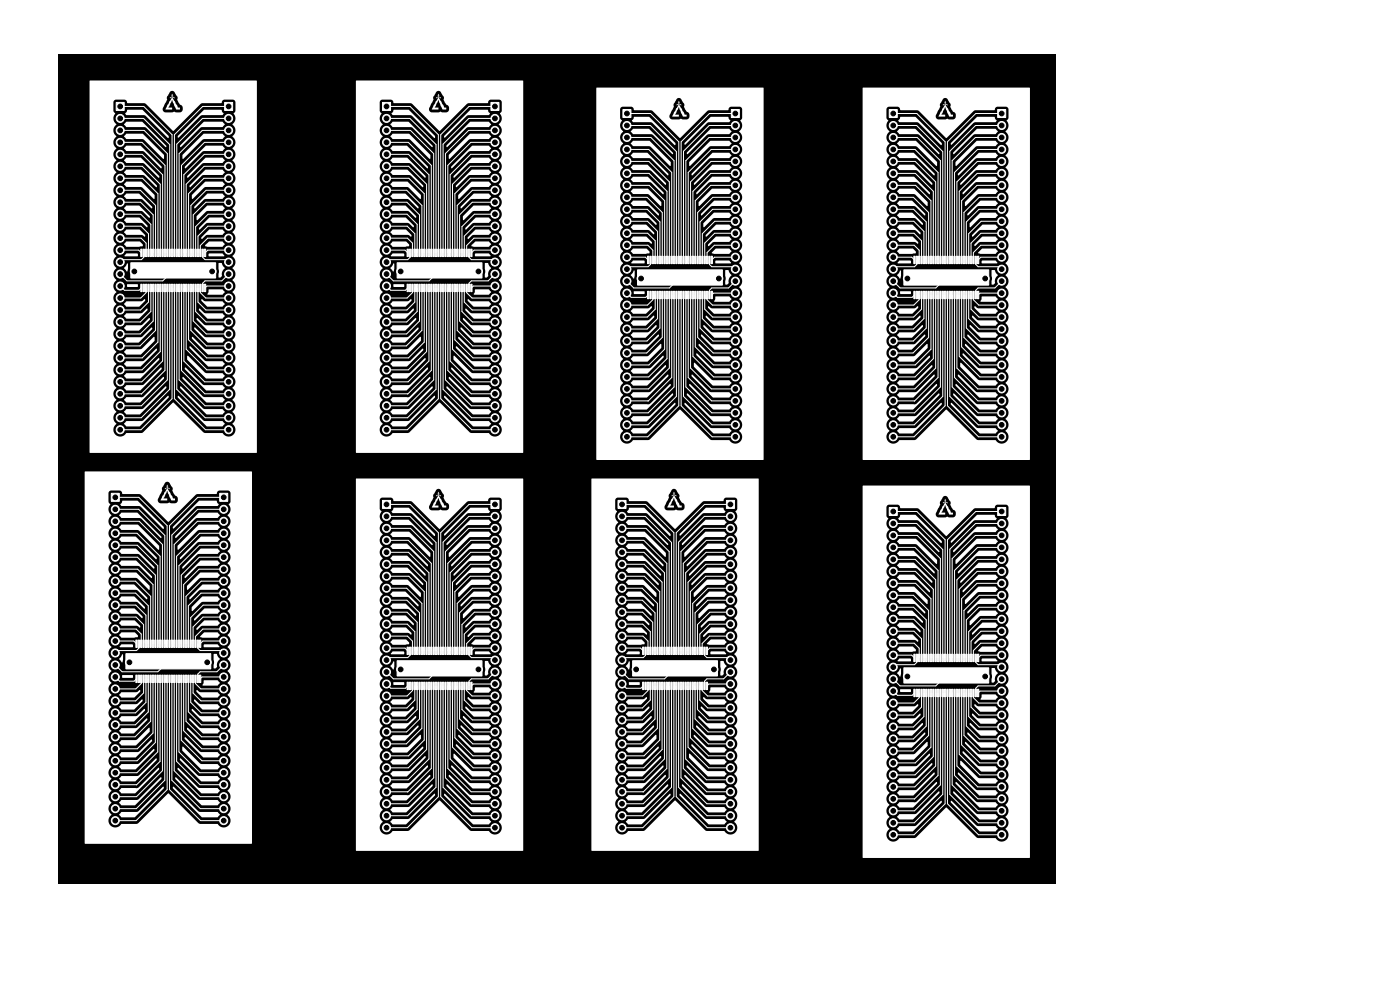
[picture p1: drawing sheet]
<svg xmlns="http://www.w3.org/2000/svg" width="297mm" height="210mm" viewBox="0 0 297 210" stroke-linecap="round" stroke-linejoin="round" font-family="sans-serif">
<path d="M12.4 11.6h211.6v175.9h-211.6z" fill="#000"/>
<g fill="#fff">
<path d="M200.5 105.8l.3 .4h-.2v.2l.5 .3-.2 .1-.3-.2v.1l1.1 2 .5 .1-.1 .4-.7-.1-.9-2-.8 1.6h.8v.4h-1.4l1.4-2.4v-.1l-.4 .2-.1-.1 .5-.3-.1-.2h-.1z"/>
<path d="M143 104.3l.2 .4h-.1l-.1 .2 .5 .3-.1 .1-.4-.2v.1l1.2 2 .4 .1v.4l-.8-.1-.8-2-.8 1.6h.7l.1 .4h-1.4l1.3-2.4v-.1l-.3 .2-.2-.1 .5-.3v-.2h-.2z"/>
<path d="M93 104.3l.3 .4h-.2v.2l.5 .3-.2 .1-.3-.2v.1l1.1 2 .5 .1-.1 .4-.7-.1-.9-2-.8 1.6h.8v.4h-1.4l1.4-2.4v-.1l-.4 .2-.1-.1 .5-.3-.1-.2h-.1z"/>
<path d="M35.5 102.8l.2 .4h-.1l-.1 .2 .5 .3-.1 .1-.4-.2v.1l1.2 2 .4 .1v.4l-.8-.1-.8-2-.8 1.6h.7l.1 .4h-1.4l1.3-2.4v-.1l-.3 .2-.2-.1 .5-.3v-.2h-.2z"/>
<path d="M36.5 19.9l.3 .4-.2-.1v.3l.5 .3-.2 .1-.3-.3v.2l1.1 2h.5l-.1 .4h-.7l-.9-2-.8 1.6h.8v.4h-1.4l1.4-2.4v-.2l-.4 .3-.1-.1 .5-.3-.1-.3-.1 .1z"/>
<path d="M144 21.4l.3 .4-.2-.1v.3l.5 .3-.2 .1-.3-.3v.2l1.1 2h.5l-.1 .4h-.7l-.9-2-.8 1.6h.8v.4h-1.4l1.4-2.4v-.2l-.4 .3-.1-.1 .5-.3-.1-.3-.1 .1z"/>
<path d="M93 19.9l.3 .4-.2-.1v.3l.5 .3-.2 .1-.3-.3v.2l1.1 2h.5l-.1 .4h-.7l-.9-2-.8 1.6h.8v.4h-1.4l1.4-2.4v-.2l-.4 .3-.1-.1 .5-.3-.1-.3-.1 .1z"/>
<path d="M200.5 21.4l.3 .4-.2-.1v.3l.5 .3-.2 .1-.3-.3v.2l1.1 2h.5l-.1 .4h-.7l-.9-2-.8 1.6h.8v.4h-1.4l1.4-2.4v-.2l-.4 .3-.1-.1 .5-.3-.1-.3-.1 .1z"/>
</g>
<g fill="#fff" stroke="#fff" stroke-width=".21">
<path d="M211.7 107.7h1.7v1.7h-1.7z"/>
<path d="M81.1 106.1h1.7v1.7h-1.7z"/>
<path d="M132.2 23.2h1.7v1.7h-1.7z"/>
<path d="M24.6 21.7h1.7v1.7h-1.7z"/>
<path d="M81.1 21.7h1.7v1.7h-1.7z"/>
<path d="M155.2 23.2h1.7v1.7h-1.7z"/>
<path d="M131.1 106.1h1.7v1.7h-1.7z"/>
<path d="M188.7 23.2h1.6v1.7h-1.6z"/>
<path d="M154.1 106.1h1.7v1.7h-1.7z"/>
<path d="M47.6 21.7h1.7v1.7h-1.7z"/>
<path d="M23.6 104.7h1.7v1.7h-1.7z"/>
<path d="M104.1 106.1h1.7v1.7h-1.7z"/>
<path d="M211.7 23.2h1.7v1.7h-1.7z"/>
<path d="M46.6 104.7h1.7v1.7h-1.7z"/>
<path d="M104.1 21.7h1.7v1.7h-1.7z"/>
<path d="M188.7 107.7h1.6v1.7h-1.6z"/>
<path d="M136.3 137.3h.3v1.5h-.3z"/>
<path d="M136.8 137.3h.3v1.5h-.3z"/>
<path d="M137.3 137.3h.3v1.5h-.3z"/>
<path d="M137.8 137.3h.3v1.5h-.3z"/>
<path d="M138.3 137.3h.3v1.5h-.3z"/>
<path d="M138.8 137.3h.3v1.5h-.3z"/>
<path d="M139.3 137.3h.3v1.5h-.3z"/>
<path d="M139.8 137.3h.3v1.5h-.3z"/>
<path d="M140.3 137.3h.3v1.5h-.3z"/>
<path d="M140.8 137.3h.3v1.5h-.3z"/>
<path d="M141.3 137.3h.3v1.5h-.3z"/>
<path d="M141.8 137.3h.3v1.5h-.3z"/>
<path d="M142.3 137.3h.3v1.5h-.3z"/>
<path d="M142.8 137.3h.3v1.5h-.3z"/>
<path d="M143.3 137.3h.3v1.5h-.3z"/>
<path d="M143.8 137.3h.3v1.5h-.3z"/>
<path d="M144.3 137.3h.3v1.5h-.3z"/>
<path d="M144.8 137.3h.3v1.5h-.3z"/>
<path d="M145.3 137.3h.3v1.5h-.3z"/>
<path d="M145.8 137.3h.3v1.5h-.3z"/>
<path d="M146.3 137.3h.3v1.5h-.3z"/>
<path d="M146.8 137.3h.3v1.5h-.3z"/>
<path d="M147.3 137.3h.3v1.5h-.3z"/>
<path d="M147.8 137.3h.3v1.5h-.3z"/>
<path d="M148.3 137.3h.3v1.5h-.3z"/>
<path d="M148.8 137.3h.3v1.5h-.3z"/>
<path d="M149.3 137.3h.3v1.5h-.3z"/>
<path d="M149.8 137.3h.3v1.5h-.3z"/>
<path d="M149.8 144.7l.3 .1v1.5l-.3-.1z"/>
<path d="M149.3 144.7l.3 .1v1.5l-.3-.1z"/>
<path d="M148.8 144.7l.3 .1v1.5l-.3-.1z"/>
<path d="M148.3 144.7l.3 .1v1.5l-.3-.1z"/>
<path d="M147.8 144.7l.3 .1v1.5l-.3-.1z"/>
<path d="M147.3 144.7l.3 .1v1.5l-.3-.1z"/>
<path d="M146.8 144.7l.3 .1v1.5l-.3-.1z"/>
<path d="M146.3 144.7l.3 .1v1.5l-.3-.1z"/>
<path d="M145.8 144.7l.3 .1v1.5l-.3-.1z"/>
<path d="M145.3 144.7l.3 .1v1.5l-.3-.1z"/>
<path d="M144.8 144.7l.3 .1v1.5l-.3-.1z"/>
<path d="M144.3 144.7l.3 .1v1.5l-.3-.1z"/>
<path d="M143.8 144.7l.3 .1v1.5l-.3-.1z"/>
<path d="M143.3 144.7l.3 .1v1.5l-.3-.1z"/>
<path d="M142.8 144.7l.3 .1v1.5l-.3-.1z"/>
<path d="M142.3 144.7l.3 .1v1.5l-.3-.1z"/>
<path d="M141.8 144.7l.3 .1v1.5l-.3-.1z"/>
<path d="M141.3 144.7l.3 .1v1.5l-.3-.1z"/>
<path d="M140.8 144.7l.3 .1v1.5l-.3-.1z"/>
<path d="M140.3 144.7l.3 .1v1.5l-.3-.1z"/>
<path d="M139.8 144.7l.3 .1v1.5l-.3-.1z"/>
<path d="M139.3 144.7l.3 .1v1.5l-.3-.1z"/>
<path d="M138.8 144.7l.3 .1v1.5l-.3-.1z"/>
<path d="M138.3 144.7l.3 .1v1.5l-.3-.1z"/>
<path d="M137.8 144.7l.3 .1v1.5l-.3-.1z"/>
<path d="M137.3 144.7l.3 .1v1.5l-.3-.1z"/>
<path d="M136.8 144.7l.3 .1v1.5l-.3-.1z"/>
<path d="M136.3 144.7l.3 .1v1.5l-.3-.1z"/>
<path d="M134.2 140.2h18v3.2h-18z"/>
<path d="M28.8 135.8h.3v1.5h-.3z"/>
<path d="M29.3 135.8h.3v1.5h-.3z"/>
<path d="M29.8 135.8h.3v1.5h-.3z"/>
<path d="M30.3 135.8h.3v1.5h-.3z"/>
<path d="M30.8 135.8h.3v1.5h-.3z"/>
<path d="M31.3 135.8h.3v1.5h-.3z"/>
<path d="M31.8 135.8h.3v1.5h-.3z"/>
<path d="M32.3 135.8h.3v1.5h-.3z"/>
<path d="M32.8 135.8h.3v1.5h-.3z"/>
<path d="M33.3 135.8h.3v1.5h-.3z"/>
<path d="M33.8 135.8h.3v1.5h-.3z"/>
<path d="M34.3 135.8h.3v1.5h-.3z"/>
<path d="M34.8 135.8h.3v1.5h-.3z"/>
<path d="M35.3 135.8h.3v1.5h-.3z"/>
<path d="M35.8 135.8h.3v1.5h-.3z"/>
<path d="M36.3 135.8h.3v1.5h-.3z"/>
<path d="M36.8 135.8h.3v1.5h-.3z"/>
<path d="M37.3 135.8h.3v1.5h-.3z"/>
<path d="M37.8 135.8h.3v1.5h-.3z"/>
<path d="M38.3 135.8h.3v1.5h-.3z"/>
<path d="M38.8 135.8h.3v1.5h-.3z"/>
<path d="M39.3 135.8h.3v1.5h-.3z"/>
<path d="M39.8 135.8h.3v1.5h-.3z"/>
<path d="M40.3 135.8h.3v1.5h-.3z"/>
<path d="M40.8 135.8h.3v1.5h-.3z"/>
<path d="M41.3 135.8h.3v1.5h-.3z"/>
<path d="M41.8 135.8h.3v1.5h-.3z"/>
<path d="M42.3 135.8h.3v1.5h-.3z"/>
<path d="M42.3 143.2h.3v1.6h-.3z"/>
<path d="M41.8 143.2h.3v1.6h-.3z"/>
<path d="M41.3 143.2h.3v1.6h-.3z"/>
<path d="M40.8 143.2h.3v1.6h-.3z"/>
<path d="M40.3 143.2h.3v1.6h-.3z"/>
<path d="M39.8 143.2h.3v1.6h-.3z"/>
<path d="M39.3 143.2h.3v1.6h-.3z"/>
<path d="M38.8 143.2h.3v1.6h-.3z"/>
<path d="M38.3 143.2h.3v1.6h-.3z"/>
<path d="M37.8 143.2h.3v1.6h-.3z"/>
<path d="M37.3 143.2h.3v1.6h-.3z"/>
<path d="M36.8 143.2h.3v1.6h-.3z"/>
<path d="M36.3 143.2h.3v1.6h-.3z"/>
<path d="M35.8 143.2h.3v1.6h-.3z"/>
<path d="M35.3 143.2h.3v1.6h-.3z"/>
<path d="M34.8 143.2h.3v1.6h-.3z"/>
<path d="M34.3 143.2h.3v1.6h-.3z"/>
<path d="M33.8 143.2h.3v1.6h-.3z"/>
<path d="M33.3 143.2h.3v1.6h-.3z"/>
<path d="M32.8 143.2h.3v1.6h-.3z"/>
<path d="M32.3 143.2h.3v1.6h-.3z"/>
<path d="M31.8 143.2h.3v1.6h-.3z"/>
<path d="M31.3 143.2h.3v1.6h-.3z"/>
<path d="M30.8 143.2h.3v1.6h-.3z"/>
<path d="M30.3 143.2h.3v1.6h-.3z"/>
<path d="M29.8 143.2h.3v1.6h-.3z"/>
<path d="M29.3 143.2h.3v1.6h-.3z"/>
<path d="M28.8 143.2h.3v1.6h-.3z"/>
<path d="M26.7 138.7h18v3.2h-18z"/>
<path d="M86.4 137.3h.2v1.5h-.2z"/>
<path d="M86.9 137.3h.2v1.5h-.2z"/>
<path d="M87.4 137.3h.2v1.5h-.2z"/>
<path d="M87.9 137.3h.2v1.5h-.2z"/>
<path d="M88.4 137.3h.2v1.5h-.2z"/>
<path d="M88.9 137.3h.2v1.5h-.2z"/>
<path d="M89.4 137.3h.2v1.5h-.2z"/>
<path d="M89.9 137.3h.2v1.5h-.2z"/>
<path d="M90.4 137.3h.2v1.5h-.2z"/>
<path d="M90.9 137.3h.2v1.5h-.2z"/>
<path d="M91.4 137.3h.2v1.5h-.2z"/>
<path d="M91.9 137.3h.2v1.5h-.2z"/>
<path d="M92.4 137.3h.2v1.5h-.2z"/>
<path d="M92.9 137.3h.2v1.5h-.2z"/>
<path d="M93.4 137.3h.2v1.5h-.2z"/>
<path d="M93.9 137.3h.2v1.5h-.2z"/>
<path d="M94.4 137.3h.2v1.5h-.2z"/>
<path d="M94.9 137.3h.2v1.5h-.2z"/>
<path d="M95.4 137.3h.2v1.5h-.2z"/>
<path d="M95.9 137.3h.2v1.5h-.2z"/>
<path d="M96.4 137.3h.2v1.5h-.2z"/>
<path d="M96.9 137.3h.2v1.5h-.2z"/>
<path d="M97.4 137.3h.2v1.5h-.2z"/>
<path d="M97.9 137.3h.2v1.5h-.2z"/>
<path d="M98.4 137.3h.2v1.5h-.2z"/>
<path d="M98.9 137.3h.2v1.5h-.2z"/>
<path d="M99.4 137.3h.2v1.5h-.2z"/>
<path d="M99.9 137.3h.2v1.5h-.2z"/>
<path d="M99.9 144.7l.2 .1v1.5l-.2-.1z"/>
<path d="M99.4 144.7l.2 .1v1.5l-.2-.1z"/>
<path d="M98.9 144.7l.2 .1v1.5l-.2-.1z"/>
<path d="M98.4 144.7l.2 .1v1.5l-.2-.1z"/>
<path d="M97.9 144.7l.2 .1v1.5l-.2-.1z"/>
<path d="M97.4 144.7l.2 .1v1.5l-.2-.1z"/>
<path d="M96.9 144.7l.2 .1v1.5l-.2-.1z"/>
<path d="M96.4 144.7l.2 .1v1.5l-.2-.1z"/>
<path d="M95.9 144.7l.2 .1v1.5l-.2-.1z"/>
<path d="M95.4 144.7l.2 .1v1.5l-.2-.1z"/>
<path d="M94.9 144.7l.2 .1v1.5l-.2-.1z"/>
<path d="M94.4 144.7l.2 .1v1.5l-.2-.1z"/>
<path d="M93.9 144.7l.2 .1v1.5l-.2-.1z"/>
<path d="M93.4 144.7l.2 .1v1.5l-.2-.1z"/>
<path d="M92.9 144.7l.2 .1v1.5l-.2-.1z"/>
<path d="M92.4 144.7l.2 .1v1.5l-.2-.1z"/>
<path d="M91.9 144.7l.2 .1v1.5l-.2-.1z"/>
<path d="M91.4 144.7l.2 .1v1.5l-.2-.1z"/>
<path d="M90.9 144.7l.2 .1v1.5l-.2-.1z"/>
<path d="M90.4 144.7l.2 .1v1.5l-.2-.1z"/>
<path d="M89.9 144.7l.2 .1v1.5l-.2-.1z"/>
<path d="M89.4 144.7l.2 .1v1.5l-.2-.1z"/>
<path d="M88.9 144.7l.2 .1v1.5l-.2-.1z"/>
<path d="M88.4 144.7l.2 .1v1.5l-.2-.1z"/>
<path d="M87.9 144.7l.2 .1v1.5l-.2-.1z"/>
<path d="M87.4 144.7l.2 .1v1.5l-.2-.1z"/>
<path d="M86.9 144.7l.2 .1v1.5l-.2-.1z"/>
<path d="M86.4 144.7l.2 .1v1.5l-.2-.1z"/>
<path d="M84.3 140.2h17.9v3.2h-17.9z"/>
<path d="M193.9 54.4h.2v1.5h-.2z"/>
<path d="M194.4 54.4h.2v1.5h-.2z"/>
<path d="M194.9 54.4h.2v1.5h-.2z"/>
<path d="M195.4 54.4h.2v1.5h-.2z"/>
<path d="M195.9 54.4h.2v1.5h-.2z"/>
<path d="M196.4 54.4h.2v1.5h-.2z"/>
<path d="M196.9 54.4h.2v1.5h-.2z"/>
<path d="M197.4 54.4h.2v1.5h-.2z"/>
<path d="M197.9 54.4h.2v1.5h-.2z"/>
<path d="M198.4 54.4h.2v1.5h-.2z"/>
<path d="M198.9 54.4h.2v1.5h-.2z"/>
<path d="M199.4 54.4h.2v1.5h-.2z"/>
<path d="M199.9 54.4h.2v1.5h-.2z"/>
<path d="M200.4 54.4h.2v1.5h-.2z"/>
<path d="M200.9 54.4h.2v1.5h-.2z"/>
<path d="M201.4 54.4h.2v1.5h-.2z"/>
<path d="M201.9 54.4h.2v1.5h-.2z"/>
<path d="M202.4 54.4h.2v1.5h-.2z"/>
<path d="M202.9 54.4h.2v1.5h-.2z"/>
<path d="M203.4 54.4h.2v1.5h-.2z"/>
<path d="M203.9 54.4h.2v1.5h-.2z"/>
<path d="M204.4 54.4h.2v1.5h-.2z"/>
<path d="M204.9 54.4h.2v1.5h-.2z"/>
<path d="M205.4 54.4h.2v1.5h-.2z"/>
<path d="M205.9 54.4h.2v1.5h-.2z"/>
<path d="M206.4 54.4h.2v1.5h-.2z"/>
<path d="M206.9 54.4h.2v1.5h-.2z"/>
<path d="M207.4 54.4h.2v1.5h-.2z"/>
<path d="M207.4 61.8h.2v1.6l-.2-.1z"/>
<path d="M206.9 61.8h.2v1.6l-.2-.1z"/>
<path d="M206.4 61.8h.2v1.6l-.2-.1z"/>
<path d="M205.9 61.8h.2v1.6l-.2-.1z"/>
<path d="M205.4 61.8h.2v1.6l-.2-.1z"/>
<path d="M204.9 61.8h.2v1.6l-.2-.1z"/>
<path d="M204.4 61.8h.2v1.6l-.2-.1z"/>
<path d="M203.9 61.8h.2v1.6l-.2-.1z"/>
<path d="M203.4 61.8h.2v1.6l-.2-.1z"/>
<path d="M202.9 61.8h.2v1.6l-.2-.1z"/>
<path d="M202.4 61.8h.2v1.6l-.2-.1z"/>
<path d="M201.9 61.8h.2v1.6l-.2-.1z"/>
<path d="M201.4 61.8h.2v1.6l-.2-.1z"/>
<path d="M200.9 61.8h.2v1.6l-.2-.1z"/>
<path d="M200.4 61.8h.2v1.6l-.2-.1z"/>
<path d="M199.9 61.8h.2v1.6l-.2-.1z"/>
<path d="M199.4 61.8h.2v1.6l-.2-.1z"/>
<path d="M198.9 61.8h.2v1.6l-.2-.1z"/>
<path d="M198.4 61.8h.2v1.6l-.2-.1z"/>
<path d="M197.9 61.8h.2v1.6l-.2-.1z"/>
<path d="M197.4 61.8h.2v1.6l-.2-.1z"/>
<path d="M196.9 61.8h.2v1.6l-.2-.1z"/>
<path d="M196.4 61.8h.2v1.6l-.2-.1z"/>
<path d="M195.9 61.8h.2v1.6l-.2-.1z"/>
<path d="M195.4 61.8h.2v1.6l-.2-.1z"/>
<path d="M194.9 61.8h.2v1.6l-.2-.1z"/>
<path d="M194.4 61.8h.2v1.6l-.2-.1z"/>
<path d="M193.9 61.8h.2v1.6l-.2-.1z"/>
<path d="M191.7 57.2h18v3.3h-18z"/>
<path d="M86.4 52.9h.2v1.5h-.2z"/>
<path d="M86.9 52.9h.2v1.5h-.2z"/>
<path d="M87.4 52.9h.2v1.5h-.2z"/>
<path d="M87.9 52.9h.2v1.5h-.2z"/>
<path d="M88.4 52.9h.2v1.5h-.2z"/>
<path d="M88.9 52.9h.2v1.5h-.2z"/>
<path d="M89.4 52.9h.2v1.5h-.2z"/>
<path d="M89.9 52.9h.2v1.5h-.2z"/>
<path d="M90.4 52.9h.2v1.5h-.2z"/>
<path d="M90.9 52.9h.2v1.5h-.2z"/>
<path d="M91.4 52.9h.2v1.5h-.2z"/>
<path d="M91.9 52.9h.2v1.5h-.2z"/>
<path d="M92.4 52.9h.2v1.5h-.2z"/>
<path d="M92.9 52.9h.2v1.5h-.2z"/>
<path d="M93.4 52.9h.2v1.5h-.2z"/>
<path d="M93.9 52.9h.2v1.5h-.2z"/>
<path d="M94.4 52.9h.2v1.5h-.2z"/>
<path d="M94.9 52.9h.2v1.5h-.2z"/>
<path d="M95.4 52.9h.2v1.5h-.2z"/>
<path d="M95.9 52.9h.2v1.5h-.2z"/>
<path d="M96.4 52.9h.2v1.5h-.2z"/>
<path d="M96.9 52.9h.2v1.5h-.2z"/>
<path d="M97.4 52.9h.2v1.5h-.2z"/>
<path d="M97.9 52.9h.2v1.5h-.2z"/>
<path d="M98.4 52.9h.2v1.5h-.2z"/>
<path d="M98.9 52.9h.2v1.5h-.2z"/>
<path d="M99.4 52.9h.2v1.5h-.2z"/>
<path d="M99.9 52.9h.2v1.5h-.2z"/>
<path d="M99.9 60.3h.2v1.6l-.2-.1z"/>
<path d="M99.4 60.3h.2v1.6l-.2-.1z"/>
<path d="M98.9 60.3h.2v1.6l-.2-.1z"/>
<path d="M98.4 60.3h.2v1.6l-.2-.1z"/>
<path d="M97.9 60.3h.2v1.6l-.2-.1z"/>
<path d="M97.4 60.3h.2v1.6l-.2-.1z"/>
<path d="M96.9 60.3h.2v1.6l-.2-.1z"/>
<path d="M96.4 60.3h.2v1.6l-.2-.1z"/>
<path d="M95.9 60.3h.2v1.6l-.2-.1z"/>
<path d="M95.4 60.3h.2v1.6l-.2-.1z"/>
<path d="M94.9 60.3h.2v1.6l-.2-.1z"/>
<path d="M94.4 60.3h.2v1.6l-.2-.1z"/>
<path d="M93.9 60.3h.2v1.6l-.2-.1z"/>
<path d="M93.4 60.3h.2v1.6l-.2-.1z"/>
<path d="M92.9 60.3h.2v1.6l-.2-.1z"/>
<path d="M92.4 60.3h.2v1.6l-.2-.1z"/>
<path d="M91.9 60.3h.2v1.6l-.2-.1z"/>
<path d="M91.4 60.3h.2v1.6l-.2-.1z"/>
<path d="M90.9 60.3h.2v1.6l-.2-.1z"/>
<path d="M90.4 60.3h.2v1.6l-.2-.1z"/>
<path d="M89.9 60.3h.2v1.6l-.2-.1z"/>
<path d="M89.4 60.3h.2v1.6l-.2-.1z"/>
<path d="M88.9 60.3h.2v1.6l-.2-.1z"/>
<path d="M88.4 60.3h.2v1.6l-.2-.1z"/>
<path d="M87.9 60.3h.2v1.6l-.2-.1z"/>
<path d="M87.4 60.3h.2v1.6l-.2-.1z"/>
<path d="M86.9 60.3h.2v1.6l-.2-.1z"/>
<path d="M86.4 60.3h.2v1.6l-.2-.1z"/>
<path d="M84.3 55.7h17.9v3.3h-17.9z"/>
<path d="M193.9 138.8h.2v1.5h-.2z"/>
<path d="M194.4 138.8h.2v1.5h-.2z"/>
<path d="M194.9 138.8h.2v1.5h-.2z"/>
<path d="M195.4 138.8h.2v1.5h-.2z"/>
<path d="M195.9 138.8h.2v1.5h-.2z"/>
<path d="M196.4 138.8h.2v1.5h-.2z"/>
<path d="M196.9 138.8h.2v1.5h-.2z"/>
<path d="M197.4 138.8h.2v1.5h-.2z"/>
<path d="M197.9 138.8h.2v1.5h-.2z"/>
<path d="M198.4 138.8h.2v1.5h-.2z"/>
<path d="M198.9 138.8h.2v1.5h-.2z"/>
<path d="M199.4 138.8h.2v1.5h-.2z"/>
<path d="M199.9 138.8h.2v1.5h-.2z"/>
<path d="M200.4 138.8h.2v1.5h-.2z"/>
<path d="M200.9 138.8h.2v1.5h-.2z"/>
<path d="M201.4 138.8h.2v1.5h-.2z"/>
<path d="M201.9 138.8h.2v1.5h-.2z"/>
<path d="M202.4 138.8h.2v1.5h-.2z"/>
<path d="M202.9 138.8h.2v1.5h-.2z"/>
<path d="M203.4 138.8h.2v1.5h-.2z"/>
<path d="M203.9 138.8h.2v1.5h-.2z"/>
<path d="M204.4 138.8h.2v1.5h-.2z"/>
<path d="M204.9 138.8h.2v1.5h-.2z"/>
<path d="M205.4 138.8h.2v1.5h-.2z"/>
<path d="M205.9 138.8h.2v1.5h-.2z"/>
<path d="M206.4 138.8h.2v1.5h-.2z"/>
<path d="M206.9 138.8h.2v1.5h-.2z"/>
<path d="M207.4 138.8h.2v1.5h-.2z"/>
<path d="M207.4 146.2h.2v1.6h-.2z"/>
<path d="M206.9 146.2h.2v1.6h-.2z"/>
<path d="M206.4 146.2h.2v1.6h-.2z"/>
<path d="M205.9 146.2h.2v1.6h-.2z"/>
<path d="M205.4 146.2h.2v1.6h-.2z"/>
<path d="M204.9 146.2h.2v1.6h-.2z"/>
<path d="M204.4 146.2h.2v1.6h-.2z"/>
<path d="M203.9 146.2h.2v1.6h-.2z"/>
<path d="M203.4 146.2h.2v1.6h-.2z"/>
<path d="M202.9 146.2h.2v1.6h-.2z"/>
<path d="M202.4 146.2h.2v1.6h-.2z"/>
<path d="M201.9 146.2h.2v1.6h-.2z"/>
<path d="M201.4 146.2h.2v1.6h-.2z"/>
<path d="M200.9 146.2h.2v1.6h-.2z"/>
<path d="M200.4 146.2h.2v1.6h-.2z"/>
<path d="M199.9 146.2h.2v1.6h-.2z"/>
<path d="M199.4 146.2h.2v1.6h-.2z"/>
<path d="M198.9 146.2h.2v1.6h-.2z"/>
<path d="M198.4 146.2h.2v1.6h-.2z"/>
<path d="M197.9 146.2h.2v1.6h-.2z"/>
<path d="M197.4 146.2h.2v1.6h-.2z"/>
<path d="M196.9 146.2h.2v1.6h-.2z"/>
<path d="M196.4 146.2h.2v1.6h-.2z"/>
<path d="M195.9 146.2h.2v1.6h-.2z"/>
<path d="M195.4 146.2h.2v1.6h-.2z"/>
<path d="M194.9 146.2h.2v1.6h-.2z"/>
<path d="M194.4 146.2h.2v1.6h-.2z"/>
<path d="M193.9 146.2h.2v1.6h-.2z"/>
<path d="M191.7 141.7h18v3.2h-18z"/>
<path d="M29.9 52.9h.2v1.5h-.2z"/>
<path d="M30.4 52.9h.2v1.5h-.2z"/>
<path d="M30.9 52.9h.2v1.5h-.2z"/>
<path d="M31.4 52.9h.2v1.5h-.2z"/>
<path d="M31.9 52.9h.2v1.5h-.2z"/>
<path d="M32.4 52.9h.2v1.5h-.2z"/>
<path d="M32.9 52.9h.2v1.5h-.2z"/>
<path d="M33.4 52.9h.2v1.5h-.2z"/>
<path d="M33.9 52.9h.2v1.5h-.2z"/>
<path d="M34.4 52.9h.2v1.5h-.2z"/>
<path d="M34.9 52.9h.2v1.5h-.2z"/>
<path d="M35.4 52.9h.2v1.5h-.2z"/>
<path d="M35.9 52.9h.2v1.5h-.2z"/>
<path d="M36.4 52.9h.2v1.5h-.2z"/>
<path d="M36.9 52.9h.2v1.5h-.2z"/>
<path d="M37.4 52.9h.2v1.5h-.2z"/>
<path d="M37.9 52.9h.2v1.5h-.2z"/>
<path d="M38.4 52.9h.2v1.5h-.2z"/>
<path d="M38.9 52.9h.2v1.5h-.2z"/>
<path d="M39.4 52.9h.2v1.5h-.2z"/>
<path d="M39.9 52.9h.2v1.5h-.2z"/>
<path d="M40.4 52.9h.2v1.5h-.2z"/>
<path d="M40.9 52.9h.2v1.5h-.2z"/>
<path d="M41.4 52.9h.2v1.5h-.2z"/>
<path d="M41.9 52.9h.2v1.5h-.2z"/>
<path d="M42.4 52.9h.2v1.5h-.2z"/>
<path d="M42.9 52.9h.2v1.5h-.2z"/>
<path d="M43.4 52.9h.2v1.5h-.2z"/>
<path d="M43.4 60.3h.2v1.6l-.2-.1z"/>
<path d="M42.9 60.3h.2v1.6l-.2-.1z"/>
<path d="M42.4 60.3h.2v1.6l-.2-.1z"/>
<path d="M41.9 60.3h.2v1.6l-.2-.1z"/>
<path d="M41.4 60.3h.2v1.6l-.2-.1z"/>
<path d="M40.9 60.3h.2v1.6l-.2-.1z"/>
<path d="M40.4 60.3h.2v1.6l-.2-.1z"/>
<path d="M39.9 60.3h.2v1.6l-.2-.1z"/>
<path d="M39.4 60.3h.2v1.6l-.2-.1z"/>
<path d="M38.9 60.3h.2v1.6l-.2-.1z"/>
<path d="M38.4 60.3h.2v1.6l-.2-.1z"/>
<path d="M37.9 60.3h.2v1.6l-.2-.1z"/>
<path d="M37.4 60.3h.2v1.6l-.2-.1z"/>
<path d="M36.9 60.3h.2v1.6l-.2-.1z"/>
<path d="M36.4 60.3h.2v1.6l-.2-.1z"/>
<path d="M35.9 60.3h.2v1.6l-.2-.1z"/>
<path d="M35.4 60.3h.2v1.6l-.2-.1z"/>
<path d="M34.9 60.3h.2v1.6l-.2-.1z"/>
<path d="M34.4 60.3h.2v1.6l-.2-.1z"/>
<path d="M33.9 60.3h.2v1.6l-.2-.1z"/>
<path d="M33.4 60.3h.2v1.6l-.2-.1z"/>
<path d="M32.9 60.3h.2v1.6l-.2-.1z"/>
<path d="M32.4 60.3h.2v1.6l-.2-.1z"/>
<path d="M31.9 60.3h.2v1.6l-.2-.1z"/>
<path d="M31.4 60.3h.2v1.6l-.2-.1z"/>
<path d="M30.9 60.3h.2v1.6l-.2-.1z"/>
<path d="M30.4 60.3h.2v1.6l-.2-.1z"/>
<path d="M29.9 60.3h.2v1.6l-.2-.1z"/>
<path d="M27.8 55.7h17.9v3.3h-17.9z"/>
<path d="M137.4 54.4h.2v1.5h-.2z"/>
<path d="M137.9 54.4h.2v1.5h-.2z"/>
<path d="M138.4 54.4h.2v1.5h-.2z"/>
<path d="M138.9 54.4h.2v1.5h-.2z"/>
<path d="M139.4 54.4h.2v1.5h-.2z"/>
<path d="M139.9 54.4h.2v1.5h-.2z"/>
<path d="M140.4 54.4h.2v1.5h-.2z"/>
<path d="M140.9 54.4h.2v1.5h-.2z"/>
<path d="M141.4 54.4h.2v1.5h-.2z"/>
<path d="M141.9 54.4h.2v1.5h-.2z"/>
<path d="M142.4 54.4h.2v1.5h-.2z"/>
<path d="M142.9 54.4h.2v1.5h-.2z"/>
<path d="M143.4 54.4h.2v1.5h-.2z"/>
<path d="M143.9 54.4h.2v1.5h-.2z"/>
<path d="M144.4 54.4h.2v1.5h-.2z"/>
<path d="M144.9 54.4h.2v1.5h-.2z"/>
<path d="M145.4 54.4h.2v1.5h-.2z"/>
<path d="M145.9 54.4h.2v1.5h-.2z"/>
<path d="M146.4 54.4h.2v1.5h-.2z"/>
<path d="M146.9 54.4h.2v1.5h-.2z"/>
<path d="M147.4 54.4h.2v1.5h-.2z"/>
<path d="M147.9 54.4h.2v1.5h-.2z"/>
<path d="M148.4 54.4h.2v1.5h-.2z"/>
<path d="M148.9 54.4h.2v1.5h-.2z"/>
<path d="M149.4 54.4h.2v1.5h-.2z"/>
<path d="M149.9 54.4h.2v1.5h-.2z"/>
<path d="M150.4 54.4h.2v1.5h-.2z"/>
<path d="M150.9 54.4h.2v1.5h-.2z"/>
<path d="M150.9 61.8h.2v1.6l-.2-.1z"/>
<path d="M150.4 61.8h.2v1.6l-.2-.1z"/>
<path d="M149.9 61.8h.2v1.6l-.2-.1z"/>
<path d="M149.4 61.8h.2v1.6l-.2-.1z"/>
<path d="M148.9 61.8h.2v1.6l-.2-.1z"/>
<path d="M148.4 61.8h.2v1.6l-.2-.1z"/>
<path d="M147.9 61.8h.2v1.6l-.2-.1z"/>
<path d="M147.4 61.8h.2v1.6l-.2-.1z"/>
<path d="M146.9 61.8h.2v1.6l-.2-.1z"/>
<path d="M146.4 61.8h.2v1.6l-.2-.1z"/>
<path d="M145.9 61.8h.2v1.6l-.2-.1z"/>
<path d="M145.4 61.8h.2v1.6l-.2-.1z"/>
<path d="M144.9 61.8h.2v1.6l-.2-.1z"/>
<path d="M144.4 61.8h.2v1.6l-.2-.1z"/>
<path d="M143.9 61.8h.2v1.6l-.2-.1z"/>
<path d="M143.4 61.8h.2v1.6l-.2-.1z"/>
<path d="M142.9 61.8h.2v1.6l-.2-.1z"/>
<path d="M142.4 61.8h.2v1.6l-.2-.1z"/>
<path d="M141.9 61.8h.2v1.6l-.2-.1z"/>
<path d="M141.4 61.8h.2v1.6l-.2-.1z"/>
<path d="M140.9 61.8h.2v1.6l-.2-.1z"/>
<path d="M140.4 61.8h.2v1.6l-.2-.1z"/>
<path d="M139.9 61.8h.2v1.6l-.2-.1z"/>
<path d="M139.4 61.8h.2v1.6l-.2-.1z"/>
<path d="M138.9 61.8h.2v1.6l-.2-.1z"/>
<path d="M138.4 61.8h.2v1.6l-.2-.1z"/>
<path d="M137.9 61.8h.2v1.6l-.2-.1z"/>
<path d="M137.4 61.8h.2v1.6l-.2-.1z"/>
<path d="M135.2 57.2h18v3.3h-18z"/>
<circle cx="151.5" cy="142" r=".85"/>
<circle cx="212.5" cy="111" r=".85"/>
<circle cx="212.5" cy="113.6" r=".85"/>
<circle cx="212.5" cy="116.1" r=".85"/>
<circle cx="212.5" cy="118.7" r=".85"/>
<circle cx="212.5" cy="121.2" r=".85"/>
<circle cx="212.5" cy="123.7" r=".85"/>
<circle cx="212.5" cy="126.3" r=".85"/>
<circle cx="212.5" cy="128.8" r=".85"/>
<circle cx="212.5" cy="131.4" r=".85"/>
<circle cx="212.5" cy="133.9" r=".85"/>
<circle cx="212.5" cy="136.4" r=".85"/>
<circle cx="212.5" cy="139" r=".85"/>
<circle cx="212.5" cy="141.5" r=".85"/>
<circle cx="212.5" cy="144.1" r=".85"/>
<circle cx="212.5" cy="146.6" r=".85"/>
<circle cx="212.5" cy="149.1" r=".85"/>
<circle cx="212.5" cy="151.7" r=".85"/>
<circle cx="212.5" cy="154.2" r=".85"/>
<circle cx="212.5" cy="156.8" r=".85"/>
<circle cx="212.5" cy="159.3" r=".85"/>
<circle cx="212.5" cy="161.8" r=".85"/>
<circle cx="212.5" cy="164.4" r=".85"/>
<circle cx="212.5" cy="166.9" r=".85"/>
<circle cx="212.5" cy="169.5" r=".85"/>
<circle cx="212.5" cy="172" r=".85"/>
<circle cx="212.5" cy="174.5" r=".85"/>
<circle cx="212.5" cy="177.1" r=".85"/>
<circle cx="82" cy="109.5" r=".85"/>
<circle cx="82" cy="112.1" r=".85"/>
<circle cx="82" cy="114.6" r=".85"/>
<circle cx="82" cy="117.2" r=".85"/>
<circle cx="82" cy="119.7" r=".85"/>
<circle cx="82" cy="122.2" r=".85"/>
<circle cx="82" cy="124.8" r=".85"/>
<circle cx="82" cy="127.3" r=".85"/>
<circle cx="82" cy="129.9" r=".85"/>
<circle cx="82" cy="132.4" r=".85"/>
<circle cx="82" cy="134.9" r=".85"/>
<circle cx="82" cy="137.5" r=".85"/>
<circle cx="82" cy="140" r=".85"/>
<circle cx="82" cy="142.6" r=".85"/>
<circle cx="82" cy="145.1" r=".85"/>
<circle cx="82" cy="147.6" r=".85"/>
<circle cx="82" cy="150.2" r=".85"/>
<circle cx="82" cy="152.7" r=".85"/>
<circle cx="82" cy="155.3" r=".85"/>
<circle cx="82" cy="157.8" r=".85"/>
<circle cx="82" cy="160.3" r=".85"/>
<circle cx="82" cy="162.9" r=".85"/>
<circle cx="82" cy="165.4" r=".85"/>
<circle cx="82" cy="168" r=".85"/>
<circle cx="82" cy="170.5" r=".85"/>
<circle cx="82" cy="173" r=".85"/>
<circle cx="82" cy="175.6" r=".85"/>
<circle cx="27.5" cy="140.5" r=".85"/>
<circle cx="192.5" cy="59.1" r=".85"/>
<circle cx="44" cy="140.5" r=".85"/>
<circle cx="133" cy="26.6" r=".85"/>
<circle cx="133" cy="29.2" r=".85"/>
<circle cx="133" cy="31.7" r=".85"/>
<circle cx="133" cy="34.2" r=".85"/>
<circle cx="133" cy="36.8" r=".85"/>
<circle cx="133" cy="39.3" r=".85"/>
<circle cx="133" cy="41.9" r=".85"/>
<circle cx="133" cy="44.4" r=".85"/>
<circle cx="133" cy="46.9" r=".85"/>
<circle cx="133" cy="49.5" r=".85"/>
<circle cx="133" cy="52" r=".85"/>
<circle cx="133" cy="54.6" r=".85"/>
<circle cx="133" cy="57.1" r=".85"/>
<circle cx="133" cy="59.6" r=".85"/>
<circle cx="133" cy="62.2" r=".85"/>
<circle cx="133" cy="64.7" r=".85"/>
<circle cx="133" cy="67.3" r=".85"/>
<circle cx="133" cy="69.8" r=".85"/>
<circle cx="133" cy="72.3" r=".85"/>
<circle cx="133" cy="74.9" r=".85"/>
<circle cx="133" cy="77.4" r=".85"/>
<circle cx="133" cy="80" r=".85"/>
<circle cx="133" cy="82.5" r=".85"/>
<circle cx="133" cy="85" r=".85"/>
<circle cx="133" cy="87.6" r=".85"/>
<circle cx="133" cy="90.1" r=".85"/>
<circle cx="133" cy="92.7" r=".85"/>
<circle cx="28.5" cy="57.6" r=".85"/>
<circle cx="25.5" cy="25.1" r=".85"/>
<circle cx="25.5" cy="27.7" r=".85"/>
<circle cx="25.5" cy="30.2" r=".85"/>
<circle cx="25.5" cy="32.7" r=".85"/>
<circle cx="25.5" cy="35.3" r=".85"/>
<circle cx="25.5" cy="37.8" r=".85"/>
<circle cx="25.5" cy="40.4" r=".85"/>
<circle cx="25.5" cy="42.9" r=".85"/>
<circle cx="25.5" cy="45.4" r=".85"/>
<circle cx="25.5" cy="48" r=".85"/>
<circle cx="25.5" cy="50.5" r=".85"/>
<circle cx="25.5" cy="53.1" r=".85"/>
<circle cx="25.5" cy="55.6" r=".85"/>
<circle cx="25.5" cy="58.1" r=".85"/>
<circle cx="25.5" cy="60.7" r=".85"/>
<circle cx="25.5" cy="63.2" r=".85"/>
<circle cx="25.5" cy="65.8" r=".85"/>
<circle cx="25.5" cy="68.3" r=".85"/>
<circle cx="25.5" cy="70.8" r=".85"/>
<circle cx="25.5" cy="73.4" r=".85"/>
<circle cx="25.5" cy="75.9" r=".85"/>
<circle cx="25.5" cy="78.5" r=".85"/>
<circle cx="25.5" cy="81" r=".85"/>
<circle cx="25.5" cy="83.5" r=".85"/>
<circle cx="25.5" cy="86.1" r=".85"/>
<circle cx="25.5" cy="88.6" r=".85"/>
<circle cx="25.5" cy="91.2" r=".85"/>
<circle cx="82" cy="25.1" r=".85"/>
<circle cx="82" cy="27.7" r=".85"/>
<circle cx="82" cy="30.2" r=".85"/>
<circle cx="82" cy="32.7" r=".85"/>
<circle cx="82" cy="35.3" r=".85"/>
<circle cx="82" cy="37.8" r=".85"/>
<circle cx="82" cy="40.4" r=".85"/>
<circle cx="82" cy="42.9" r=".85"/>
<circle cx="82" cy="45.4" r=".85"/>
<circle cx="82" cy="48" r=".85"/>
<circle cx="82" cy="50.5" r=".85"/>
<circle cx="82" cy="53.1" r=".85"/>
<circle cx="82" cy="55.6" r=".85"/>
<circle cx="82" cy="58.1" r=".85"/>
<circle cx="82" cy="60.7" r=".85"/>
<circle cx="82" cy="63.2" r=".85"/>
<circle cx="82" cy="65.8" r=".85"/>
<circle cx="82" cy="68.3" r=".85"/>
<circle cx="82" cy="70.8" r=".85"/>
<circle cx="82" cy="73.4" r=".85"/>
<circle cx="82" cy="75.9" r=".85"/>
<circle cx="82" cy="78.5" r=".85"/>
<circle cx="82" cy="81" r=".85"/>
<circle cx="82" cy="83.5" r=".85"/>
<circle cx="82" cy="86.1" r=".85"/>
<circle cx="82" cy="88.6" r=".85"/>
<circle cx="82" cy="91.2" r=".85"/>
<circle cx="209" cy="143.5" r=".85"/>
<circle cx="45" cy="57.6" r=".85"/>
<circle cx="136" cy="59.1" r=".85"/>
<circle cx="156" cy="26.6" r=".85"/>
<circle cx="156" cy="29.2" r=".85"/>
<circle cx="156" cy="31.7" r=".85"/>
<circle cx="156" cy="34.2" r=".85"/>
<circle cx="156" cy="36.8" r=".85"/>
<circle cx="156" cy="39.3" r=".85"/>
<circle cx="156" cy="41.9" r=".85"/>
<circle cx="156" cy="44.4" r=".85"/>
<circle cx="156" cy="46.9" r=".85"/>
<circle cx="156" cy="49.5" r=".85"/>
<circle cx="156" cy="52" r=".85"/>
<circle cx="156" cy="54.6" r=".85"/>
<circle cx="156" cy="57.1" r=".85"/>
<circle cx="156" cy="59.6" r=".85"/>
<circle cx="156" cy="62.2" r=".85"/>
<circle cx="156" cy="64.7" r=".85"/>
<circle cx="156" cy="67.3" r=".85"/>
<circle cx="156" cy="69.8" r=".85"/>
<circle cx="156" cy="72.3" r=".85"/>
<circle cx="156" cy="74.9" r=".85"/>
<circle cx="156" cy="77.4" r=".85"/>
<circle cx="156" cy="80" r=".85"/>
<circle cx="156" cy="82.5" r=".85"/>
<circle cx="156" cy="85" r=".85"/>
<circle cx="156" cy="87.6" r=".85"/>
<circle cx="156" cy="90.1" r=".85"/>
<circle cx="156" cy="92.7" r=".85"/>
<circle cx="132" cy="109.5" r=".85"/>
<circle cx="132" cy="112.1" r=".85"/>
<circle cx="132" cy="114.6" r=".85"/>
<circle cx="132" cy="117.2" r=".85"/>
<circle cx="132" cy="119.7" r=".85"/>
<circle cx="132" cy="122.2" r=".85"/>
<circle cx="132" cy="124.8" r=".85"/>
<circle cx="132" cy="127.3" r=".85"/>
<circle cx="132" cy="129.9" r=".85"/>
<circle cx="132" cy="132.4" r=".85"/>
<circle cx="132" cy="134.9" r=".85"/>
<circle cx="132" cy="137.5" r=".85"/>
<circle cx="132" cy="140" r=".85"/>
<circle cx="132" cy="142.6" r=".85"/>
<circle cx="132" cy="145.1" r=".85"/>
<circle cx="132" cy="147.6" r=".85"/>
<circle cx="132" cy="150.2" r=".85"/>
<circle cx="132" cy="152.7" r=".85"/>
<circle cx="132" cy="155.3" r=".85"/>
<circle cx="132" cy="157.8" r=".85"/>
<circle cx="132" cy="160.3" r=".85"/>
<circle cx="132" cy="162.9" r=".85"/>
<circle cx="132" cy="165.4" r=".85"/>
<circle cx="132" cy="168" r=".85"/>
<circle cx="132" cy="170.5" r=".85"/>
<circle cx="132" cy="173" r=".85"/>
<circle cx="132" cy="175.6" r=".85"/>
<circle cx="189.5" cy="26.6" r=".85"/>
<circle cx="189.5" cy="29.2" r=".85"/>
<circle cx="189.5" cy="31.7" r=".85"/>
<circle cx="189.5" cy="34.2" r=".85"/>
<circle cx="189.5" cy="36.8" r=".85"/>
<circle cx="189.5" cy="39.3" r=".85"/>
<circle cx="189.5" cy="41.9" r=".85"/>
<circle cx="189.5" cy="44.4" r=".85"/>
<circle cx="189.5" cy="46.9" r=".85"/>
<circle cx="189.5" cy="49.5" r=".85"/>
<circle cx="189.5" cy="52" r=".85"/>
<circle cx="189.5" cy="54.6" r=".85"/>
<circle cx="189.5" cy="57.1" r=".85"/>
<circle cx="189.5" cy="59.6" r=".85"/>
<circle cx="189.5" cy="62.2" r=".85"/>
<circle cx="189.5" cy="64.7" r=".85"/>
<circle cx="189.5" cy="67.3" r=".85"/>
<circle cx="189.5" cy="69.8" r=".85"/>
<circle cx="189.5" cy="72.3" r=".85"/>
<circle cx="189.5" cy="74.9" r=".85"/>
<circle cx="189.5" cy="77.4" r=".85"/>
<circle cx="189.5" cy="80" r=".85"/>
<circle cx="189.5" cy="82.5" r=".85"/>
<circle cx="189.5" cy="85" r=".85"/>
<circle cx="189.5" cy="87.6" r=".85"/>
<circle cx="189.5" cy="90.1" r=".85"/>
<circle cx="189.5" cy="92.7" r=".85"/>
<circle cx="155" cy="109.5" r=".85"/>
<circle cx="155" cy="112.1" r=".85"/>
<circle cx="155" cy="114.6" r=".85"/>
<circle cx="155" cy="117.2" r=".85"/>
<circle cx="155" cy="119.7" r=".85"/>
<circle cx="155" cy="122.2" r=".85"/>
<circle cx="155" cy="124.8" r=".85"/>
<circle cx="155" cy="127.3" r=".85"/>
<circle cx="155" cy="129.9" r=".85"/>
<circle cx="155" cy="132.4" r=".85"/>
<circle cx="155" cy="134.9" r=".85"/>
<circle cx="155" cy="137.5" r=".85"/>
<circle cx="155" cy="140" r=".85"/>
<circle cx="155" cy="142.6" r=".85"/>
<circle cx="155" cy="145.1" r=".85"/>
<circle cx="155" cy="147.6" r=".85"/>
<circle cx="155" cy="150.2" r=".85"/>
<circle cx="155" cy="152.7" r=".85"/>
<circle cx="155" cy="155.3" r=".85"/>
<circle cx="155" cy="157.8" r=".85"/>
<circle cx="155" cy="160.3" r=".85"/>
<circle cx="155" cy="162.9" r=".85"/>
<circle cx="155" cy="165.4" r=".85"/>
<circle cx="155" cy="168" r=".85"/>
<circle cx="155" cy="170.5" r=".85"/>
<circle cx="155" cy="173" r=".85"/>
<circle cx="155" cy="175.6" r=".85"/>
<circle cx="48.5" cy="25.1" r=".85"/>
<circle cx="48.5" cy="27.7" r=".85"/>
<circle cx="48.5" cy="30.2" r=".85"/>
<circle cx="48.5" cy="32.7" r=".85"/>
<circle cx="48.5" cy="35.3" r=".85"/>
<circle cx="48.5" cy="37.8" r=".85"/>
<circle cx="48.5" cy="40.4" r=".85"/>
<circle cx="48.5" cy="42.9" r=".85"/>
<circle cx="48.5" cy="45.4" r=".85"/>
<circle cx="48.5" cy="48" r=".85"/>
<circle cx="48.5" cy="50.5" r=".85"/>
<circle cx="48.5" cy="53.1" r=".85"/>
<circle cx="48.5" cy="55.6" r=".85"/>
<circle cx="48.5" cy="58.1" r=".85"/>
<circle cx="48.5" cy="60.7" r=".85"/>
<circle cx="48.5" cy="63.2" r=".85"/>
<circle cx="48.5" cy="65.8" r=".85"/>
<circle cx="48.5" cy="68.3" r=".85"/>
<circle cx="48.5" cy="70.8" r=".85"/>
<circle cx="48.5" cy="73.4" r=".85"/>
<circle cx="48.5" cy="75.9" r=".85"/>
<circle cx="48.5" cy="78.5" r=".85"/>
<circle cx="48.5" cy="81" r=".85"/>
<circle cx="48.5" cy="83.5" r=".85"/>
<circle cx="48.5" cy="86.1" r=".85"/>
<circle cx="48.5" cy="88.6" r=".85"/>
<circle cx="48.5" cy="91.2" r=".85"/>
<circle cx="152.5" cy="59.1" r=".85"/>
<circle cx="101.5" cy="57.6" r=".85"/>
<circle cx="24.5" cy="108" r=".85"/>
<circle cx="24.5" cy="110.6" r=".85"/>
<circle cx="24.5" cy="113.1" r=".85"/>
<circle cx="24.5" cy="115.7" r=".85"/>
<circle cx="24.5" cy="118.2" r=".85"/>
<circle cx="24.5" cy="120.7" r=".85"/>
<circle cx="24.5" cy="123.3" r=".85"/>
<circle cx="24.5" cy="125.8" r=".85"/>
<circle cx="24.5" cy="128.4" r=".85"/>
<circle cx="24.5" cy="130.9" r=".85"/>
<circle cx="24.5" cy="133.4" r=".85"/>
<circle cx="24.5" cy="136" r=".85"/>
<circle cx="24.5" cy="138.5" r=".85"/>
<circle cx="24.5" cy="141.1" r=".85"/>
<circle cx="24.5" cy="143.6" r=".85"/>
<circle cx="24.5" cy="146.1" r=".85"/>
<circle cx="24.5" cy="148.7" r=".85"/>
<circle cx="24.5" cy="151.2" r=".85"/>
<circle cx="24.5" cy="153.8" r=".85"/>
<circle cx="24.5" cy="156.3" r=".85"/>
<circle cx="24.5" cy="158.8" r=".85"/>
<circle cx="24.5" cy="161.4" r=".85"/>
<circle cx="24.5" cy="163.9" r=".85"/>
<circle cx="24.5" cy="166.5" r=".85"/>
<circle cx="24.5" cy="169" r=".85"/>
<circle cx="24.5" cy="171.5" r=".85"/>
<circle cx="24.5" cy="174.1" r=".85"/>
<circle cx="85" cy="57.6" r=".85"/>
<circle cx="85" cy="142" r=".85"/>
<circle cx="209" cy="59.1" r=".85"/>
<circle cx="135" cy="142" r=".85"/>
<circle cx="105" cy="109.5" r=".85"/>
<circle cx="105" cy="112.1" r=".85"/>
<circle cx="105" cy="114.6" r=".85"/>
<circle cx="105" cy="117.2" r=".85"/>
<circle cx="105" cy="119.7" r=".85"/>
<circle cx="105" cy="122.2" r=".85"/>
<circle cx="105" cy="124.8" r=".85"/>
<circle cx="105" cy="127.3" r=".85"/>
<circle cx="105" cy="129.9" r=".85"/>
<circle cx="105" cy="132.4" r=".85"/>
<circle cx="105" cy="134.9" r=".85"/>
<circle cx="105" cy="137.5" r=".85"/>
<circle cx="105" cy="140" r=".85"/>
<circle cx="105" cy="142.6" r=".85"/>
<circle cx="105" cy="145.1" r=".85"/>
<circle cx="105" cy="147.6" r=".85"/>
<circle cx="105" cy="150.2" r=".85"/>
<circle cx="105" cy="152.7" r=".85"/>
<circle cx="105" cy="155.3" r=".85"/>
<circle cx="105" cy="157.8" r=".85"/>
<circle cx="105" cy="160.3" r=".85"/>
<circle cx="105" cy="162.9" r=".85"/>
<circle cx="105" cy="165.4" r=".85"/>
<circle cx="105" cy="168" r=".85"/>
<circle cx="105" cy="170.5" r=".85"/>
<circle cx="105" cy="173" r=".85"/>
<circle cx="105" cy="175.6" r=".85"/>
<circle cx="212.5" cy="26.6" r=".85"/>
<circle cx="212.5" cy="29.2" r=".85"/>
<circle cx="212.5" cy="31.7" r=".85"/>
<circle cx="212.5" cy="34.2" r=".85"/>
<circle cx="212.5" cy="36.8" r=".85"/>
<circle cx="212.5" cy="39.3" r=".85"/>
<circle cx="212.5" cy="41.9" r=".85"/>
<circle cx="212.5" cy="44.4" r=".85"/>
<circle cx="212.5" cy="46.9" r=".85"/>
<circle cx="212.5" cy="49.5" r=".85"/>
<circle cx="212.5" cy="52" r=".85"/>
<circle cx="212.5" cy="54.6" r=".85"/>
<circle cx="212.5" cy="57.1" r=".85"/>
<circle cx="212.5" cy="59.6" r=".85"/>
<circle cx="212.5" cy="62.2" r=".85"/>
<circle cx="212.5" cy="64.7" r=".85"/>
<circle cx="212.5" cy="67.3" r=".85"/>
<circle cx="212.5" cy="69.8" r=".85"/>
<circle cx="212.5" cy="72.3" r=".85"/>
<circle cx="212.5" cy="74.9" r=".85"/>
<circle cx="212.5" cy="77.4" r=".85"/>
<circle cx="212.5" cy="80" r=".85"/>
<circle cx="212.5" cy="82.5" r=".85"/>
<circle cx="212.5" cy="85" r=".85"/>
<circle cx="212.5" cy="87.6" r=".85"/>
<circle cx="212.5" cy="90.1" r=".85"/>
<circle cx="212.5" cy="92.7" r=".85"/>
<circle cx="101.5" cy="142" r=".85"/>
<circle cx="47.5" cy="108" r=".85"/>
<circle cx="47.5" cy="110.6" r=".85"/>
<circle cx="47.5" cy="113.1" r=".85"/>
<circle cx="47.5" cy="115.7" r=".85"/>
<circle cx="47.5" cy="118.2" r=".85"/>
<circle cx="47.5" cy="120.7" r=".85"/>
<circle cx="47.5" cy="123.3" r=".85"/>
<circle cx="47.5" cy="125.8" r=".85"/>
<circle cx="47.5" cy="128.4" r=".85"/>
<circle cx="47.5" cy="130.9" r=".85"/>
<circle cx="47.5" cy="133.4" r=".85"/>
<circle cx="47.5" cy="136" r=".85"/>
<circle cx="47.5" cy="138.5" r=".85"/>
<circle cx="47.5" cy="141.1" r=".85"/>
<circle cx="47.5" cy="143.6" r=".85"/>
<circle cx="47.5" cy="146.1" r=".85"/>
<circle cx="47.5" cy="148.7" r=".85"/>
<circle cx="47.5" cy="151.2" r=".85"/>
<circle cx="47.5" cy="153.8" r=".85"/>
<circle cx="47.5" cy="156.3" r=".85"/>
<circle cx="47.5" cy="158.8" r=".85"/>
<circle cx="47.5" cy="161.4" r=".85"/>
<circle cx="47.5" cy="163.9" r=".85"/>
<circle cx="47.5" cy="166.5" r=".85"/>
<circle cx="47.5" cy="169" r=".85"/>
<circle cx="47.5" cy="171.5" r=".85"/>
<circle cx="47.5" cy="174.1" r=".85"/>
<circle cx="105" cy="25.1" r=".85"/>
<circle cx="105" cy="27.7" r=".85"/>
<circle cx="105" cy="30.2" r=".85"/>
<circle cx="105" cy="32.7" r=".85"/>
<circle cx="105" cy="35.3" r=".85"/>
<circle cx="105" cy="37.8" r=".85"/>
<circle cx="105" cy="40.4" r=".85"/>
<circle cx="105" cy="42.9" r=".85"/>
<circle cx="105" cy="45.4" r=".85"/>
<circle cx="105" cy="48" r=".85"/>
<circle cx="105" cy="50.5" r=".85"/>
<circle cx="105" cy="53.1" r=".85"/>
<circle cx="105" cy="55.6" r=".85"/>
<circle cx="105" cy="58.1" r=".85"/>
<circle cx="105" cy="60.7" r=".85"/>
<circle cx="105" cy="63.2" r=".85"/>
<circle cx="105" cy="65.8" r=".85"/>
<circle cx="105" cy="68.3" r=".85"/>
<circle cx="105" cy="70.8" r=".85"/>
<circle cx="105" cy="73.4" r=".85"/>
<circle cx="105" cy="75.9" r=".85"/>
<circle cx="105" cy="78.5" r=".85"/>
<circle cx="105" cy="81" r=".85"/>
<circle cx="105" cy="83.5" r=".85"/>
<circle cx="105" cy="86.1" r=".85"/>
<circle cx="105" cy="88.6" r=".85"/>
<circle cx="105" cy="91.2" r=".85"/>
<circle cx="189.5" cy="111" r=".85"/>
<circle cx="189.5" cy="113.6" r=".85"/>
<circle cx="189.5" cy="116.1" r=".85"/>
<circle cx="189.5" cy="118.7" r=".85"/>
<circle cx="189.5" cy="121.2" r=".85"/>
<circle cx="189.5" cy="123.7" r=".85"/>
<circle cx="189.5" cy="126.3" r=".85"/>
<circle cx="189.5" cy="128.8" r=".85"/>
<circle cx="189.5" cy="131.4" r=".85"/>
<circle cx="189.5" cy="133.9" r=".85"/>
<circle cx="189.5" cy="136.4" r=".85"/>
<circle cx="189.5" cy="139" r=".85"/>
<circle cx="189.5" cy="141.5" r=".85"/>
<circle cx="189.5" cy="144.1" r=".85"/>
<circle cx="189.5" cy="146.6" r=".85"/>
<circle cx="189.5" cy="149.1" r=".85"/>
<circle cx="189.5" cy="151.7" r=".85"/>
<circle cx="189.5" cy="154.2" r=".85"/>
<circle cx="189.5" cy="156.8" r=".85"/>
<circle cx="189.5" cy="159.3" r=".85"/>
<circle cx="189.5" cy="161.8" r=".85"/>
<circle cx="189.5" cy="164.4" r=".85"/>
<circle cx="189.5" cy="166.9" r=".85"/>
<circle cx="189.5" cy="169.5" r=".85"/>
<circle cx="189.5" cy="172" r=".85"/>
<circle cx="189.5" cy="174.5" r=".85"/>
<circle cx="189.5" cy="177.1" r=".85"/>
<circle cx="192.5" cy="143.5" r=".85"/>
</g>
<g fill="none" stroke="#fff" stroke-width=".21">
<path d="M25.5 35.3h4.7l3.8 3.8v14.5M25.5 37.8h4.7l3.3 3.3v12.5M25.5 22.6h5l6 6v25M25.5 25.1h5l5.5 5.6v22.9M25.5 30.2h4.6l4.9 4.9v18.5M25.5 27.7h5.1l4.9 4.9v21M25.5 32.7h4.7l4.3 4.4v16.5M48.5 27.7h-5.6l-4.9 4.9v21M48.5 35.3h-5.2l-3.8 3.8v14.5M48.5 30.2h-5.1l-4.9 4.9v18.5M48.5 37.8h-5.2l-3.3 3.3v12.5M48.5 25.1h-5.5l-5.5 5.5v23"/>
<path d="M48.5 22.6h-5.5l-6 6v25M48.5 32.7h-5.2l-4.3 4.4v16.5M82 35.3h4.7l3.8 3.8v14.5M82 37.8h4.7l3.3 3.3v12.5M82 22.6h5l6 6v25M82 27.7h5.1l4.9 4.9v21M82 25.1h5l5.5 5.6v22.9M82 30.2h4.6l4.9 4.9v18.5M82 32.7h4.7l4.3 4.4v16.5M105 35.3h-5.2l-3.8 3.8v14.5M105 27.7h-5.6l-4.9 4.9v21M105 37.8h-5.2l-3.3 3.3v12.5"/>
<path d="M105 25.1h-5.5l-5.5 5.5v23M105 22.6h-5.5l-6 6v25M105 30.2h-5.1l-4.9 4.9v18.5M105 32.7h-5.2l-4.3 4.4v16.5M133 26.6h5l5.5 5.6v22.9M133 36.8h4.7l3.8 3.8v14.5M133 34.2h4.7l4.3 4.4v16.5M133 31.7h4.6l4.9 4.9v18.5M133 24.1h5l6 6v25M133 29.2h5.1l4.9 4.9v21M133 39.3h4.7l3.3 3.3v12.5M156 26.6h-5.5l-5.5 5.5v23"/>
<path d="M156 24.1h-5.5l-6 6v25M156 36.8h-5.2l-3.8 3.8v14.5M156 29.2h-5.6l-4.9 4.9v21M156 31.7h-5.1l-4.9 4.9v18.5M156 39.3h-5.2l-3.3 3.3v12.5M156 34.2h-5.2l-4.3 4.4v16.5M189.5 26.6h5l5.5 5.6v22.9M189.5 36.8h4.7l3.8 3.8v14.5M189.5 24.1h5l6 6v25M189.5 39.3h4.7l3.3 3.3v12.5M189.5 31.7h4.6l4.9 4.9v18.5M189.5 34.2h4.7l4.3 4.4v16.5"/>
<path d="M189.5 29.2h5.1l4.9 4.9v21M212.5 24.1h-5.5l-6 6v25M212.5 26.6h-5.5l-5.5 5.5v23M212.5 36.8h-5.2l-3.8 3.8v14.5M212.5 34.2h-5.2l-4.3 4.4v16.5M212.5 39.3h-5.2l-3.3 3.3v12.5M212.5 31.7h-5.1l-4.9 4.9v18.5M212.5 29.2h-5.6l-4.9 4.9v21M25.5 48h4.4l1.6 1.6v4M25.5 45.4h4.4l2.1 2.2v6M25.5 50.5h4.4l1.1 1.1v2M25.5 42.9h4.3l2.7 2.7v8"/>
<path d="M25.5 53.1h3.9l.6 .5M25.5 40.4h4.3l3.2 3.2v10M28.3 57.4l.2 .2 .2-.2h8l-2.2 2.2h-7.6l-1.4-1.5M30.5 53.6v1l-.5 .5h-4l-.5 .5M43 53.6v1l.5 .5h4.5l.5 .5M48.5 50.5h-4.4l-1.6 1.6v1.5M48.5 42.9h-4.8l-2.7 2.7v8M48.5 58.1l-1.4 1.5h-3.6l-.5 .5v1M48.5 48h-4.4l-2.1 2.1v3.5M48.5 53.1h-4.4l-.6 .5M48.5 40.4h-4.8l-3.2 3.2v10M48.5 45.4h-4.4l-2.6 2.7v5.5"/>
<path d="M82 48h4.4l1.6 1.6v4M82 42.9h4.3l2.7 2.7v8M82 53.1h3.9l.6 .5M82 40.4h4.3l3.2 3.2v10M82 50.5h4.4l1.1 1.1v2M82 45.4h4.4l2.1 2.2v6M84.8 57.4l.2 .2 .2-.2h8.1l-2.3 2.2h-7.6l-1.4-1.5M87 53.6v1l-.5 .5h-4l-.5 .5M99.5 53.6v1l.5 .5h4.5l.5 .5M105 50.5h-4.4l-1.6 1.6v1.5M105 48h-4.4l-2.1 2.1v3.5M105 42.9h-4.8l-2.7 2.7v8"/>
<path d="M105 40.4h-4.8l-3.2 3.2v10M105 45.4h-4.4l-2.6 2.7v5.5M105 53.1h-4.4l-.6 .5M105 58.1l-1.4 1.5h-3.6l-.5 .5v1M133 54.6h3.9l.6 .5M133 52h4.4l1.1 1.1v2M133 49.5h4.4l1.6 1.6v4M133 44.4h4.3l2.7 2.7v8M133 41.9h4.3l3.2 3.2v10M133 46.9h4.4l2.1 2.2v6M135.8 58.9l.2 .2 .2-.2h8l-2.2 2.2h-7.6l-1.4-1.5M138 55.1v1l-.5 .5h-4l-.5 .5"/>
<path d="M150.5 55.1v1l.5 .5h4.5l.5 .5M156 41.9h-4.8l-3.2 3.2v10M156 59.6l-1.4 1.5h-3.6l-.5 .5v1M156 54.6h-4.4l-.6 .5M156 46.9h-4.4l-2.6 2.7v5.5M156 49.5h-4.4l-2.1 2.1v3.5M156 52h-4.4l-1.6 1.6v1.5M156 44.4h-4.8l-2.7 2.7v8M189.5 46.9h4.4l2.1 2.2v6M189.5 54.6h3.9l.6 .5M189.5 41.9h4.3l3.2 3.2v10M189.5 49.5h4.4l1.6 1.6v4"/>
<path d="M189.5 52h4.4l1.1 1.1v2M189.5 44.4h4.3l2.7 2.7v8M192.3 58.9l.2 .2 .2-.2h8l-2.2 2.2h-7.6l-1.4-1.5M194.5 55.1v1l-.5 .5h-4l-.5 .5M207 55.1v1l.5 .5h4.5l.5 .5M212.5 46.9h-4.4l-2.6 2.7v5.5M212.5 44.4h-4.8l-2.7 2.7v8M212.5 59.6l-1.4 1.5h-3.6l-.5 .5v1M212.5 54.6h-4.4l-.6 .5M212.5 41.9h-4.8l-3.2 3.2v10M212.5 49.5h-4.4l-2.1 2.1v3.5M212.5 52h-4.4l-1.6 1.6v1.5"/>
<path d="M25.5 60.7l.9 .9h3.1l.5-.5M31 61.1v1l-1.1 1.1h-4.4M31.5 61.1v3l-1.7 1.7h-4.3M32 61.1v5l-2.2 2.2h-4.3M32.5 61.1v7l-2.7 2.7h-4.3M33 61.1v9l-3.3 3.3h-4.2M33.5 61.1v11.5l-3.3 3.3h-4.7M34 61.1v13.5l-3.9 3.9h-4.6M34.5 61.1v15.5l-4.4 4.4h-4.6M35 61.1v17.5l-5 5-4.5-.1M35.5 61.1v19.5l-5.5 5.5h-4.5M36 61.1v21.5l-6 6h-4.5"/>
<path d="M36.5 61.1v23.5l-6.6 6.6h-4.4M37 61.1v23.5l6.6 6.6h4.9M37.5 61.1v21.5l6 6h5M38 61.1v19.5l5.5 5.5h5M38.5 61.1v17.5l5 4.9h5M39 61.1v15.5l4.4 4.4h5.1M39.5 61.1v13l4.4 4.4h4.6M40 61.1v11l3.8 3.8h4.7M40.5 61.1v9l3.3 3.3h4.7M41 61.1v7l2.8 2.7h4.7M41.5 61.1v5l2.2 2.2h4.8M42 61.1v3l1.7 1.7h4.8"/>
<path d="M42.5 61.1v1l1.1 1.1h4.9M48.5 60.7h-4.6l-.4 .4M82 60.7l.9 .9h3.1l.5-.5M87.5 61.1v1l-1.1 1.1h-4.4M88 61.1v3l-1.7 1.7h-4.3M88.5 61.1v5l-2.2 2.2h-4.3M89 61.1v7l-2.7 2.7h-4.3M89.5 61.1v9l-3.3 3.3h-4.2M90 61.1v11.5l-3.3 3.3h-4.7M90.5 61.1v13.5l-3.9 3.9h-4.6M91 61.1v15.5l-4.4 4.4h-4.6M91.5 61.1v17.5l-5 5-4.5-.1"/>
<path d="M92 61.1v19.5l-5.5 5.5h-4.5M92.5 61.1v21.5l-6 6h-4.5M93 61.1v23.5l-6.6 6.6h-4.4M93.5 61.1v23.5l6.6 6.6h4.9M94 61.1v21.5l6 6h5M94.5 61.1v19.5l5.5 5.5h5M95 61.1v17.5l5 4.9h5M95.5 61.1v15.5l4.4 4.4h5.1M96 61.1v13l4.4 4.4h4.6M96.5 61.1v11l3.8 3.8h4.7M97 61.1v9l3.3 3.3h4.7M97.5 61.1v7l2.8 2.7h4.7"/>
<path d="M98 61.1v5l2.2 2.2h4.8M98.5 61.1v3l1.7 1.7h4.8M99 61.1v1l1.1 1.1h4.9M105 60.7h-4.6l-.4 .4M133 62.2l.9 .9h3.1l.5-.5M138.5 62.6v1l-1.1 1.1h-4.4M139 62.6v3l-1.7 1.7h-4.3M139.5 62.6v5l-2.2 2.2h-4.3M140 62.6v7l-2.7 2.7h-4.3M140.5 62.6v9l-3.3 3.3h-4.2M141 62.6v11.5l-3.3 3.3h-4.7M141.5 62.6v13.5l-3.9 3.9h-4.6"/>
<path d="M142 62.6v15.5l-4.4 4.4h-4.6M142.5 62.6v17.5l-5 5-4.5-.1M143 62.6v19.5l-5.5 5.5h-4.5M143.5 62.6v21.5l-6 6h-4.5M144 62.6v23.5l-6.6 6.6h-4.4M144.5 62.6v23.5l6.6 6.6h4.9M145 62.6v21.5l6 6h5M145.5 62.6v19.5l5.5 5.5h5M146 62.6v17.5l5 4.9h5M146.5 62.6v15.5l4.4 4.4h5.1M147 62.6v13l4.4 4.4h4.6M147.5 62.6v11l3.8 3.8h4.7"/>
<path d="M148 62.6v9l3.3 3.3h4.7M148.5 62.6v7l2.8 2.7h4.7M149 62.6v5l2.2 2.2h4.8M149.5 62.6v3l1.7 1.7h4.8M150 62.6v1l1.1 1.1h4.9M156 62.2h-4.6l-.4 .4M189.5 62.2l.9 .9h3.1l.5-.5M195 62.6v1l-1.1 1.1h-4.4M195.5 62.6v3l-1.7 1.7h-4.3M196 62.6v5l-2.2 2.2h-4.3M196.5 62.6v7l-2.7 2.7h-4.3M197 62.6v9l-3.3 3.3h-4.2"/>
<path d="M197.5 62.6v11.5l-3.3 3.3h-4.7M198 62.6v13.5l-3.9 3.9h-4.6M198.5 62.6v15.5l-4.4 4.4h-4.6M199 62.6v17.5l-5 5-4.5-.1M199.5 62.6v19.5l-5.5 5.5h-4.5M200 62.6v21.5l-6 6h-4.5M200.5 62.6v23.5l-6.6 6.6h-4.4M201 62.6v23.5l6.6 6.6h4.9M201.5 62.6v21.5l6 6h5M202 62.6v19.5l5.5 5.5h5M202.5 62.6v17.5l5 4.9h5M203 62.6v15.5l4.4 4.4h5.1"/>
<path d="M203.5 62.6v13l4.4 4.4h4.6M204 62.6v11l3.8 3.8h4.7M204.5 62.6v9l3.3 3.3h4.7M205 62.6v7l2.8 2.7h4.7M205.5 62.6v5l2.2 2.2h4.8M206 62.6v3l1.7 1.7h4.8M206.5 62.6v1l1.1 1.1h4.9M212.5 62.2h-4.6l-.4 .4M24.5 105.5h5l6 6v25.1M24.5 118.2h4.7l3.8 3.8v14.6M24.5 110.6h5l5 4.9v21.1M24.5 115.7h4.6l4.4 4.3v16.6"/>
<path d="M24.5 113.1h4.6l4.9 4.9v18.6M24.5 108h4.9l5.6 5.6v23M47.5 115.7h-5.2l-4.3 4.3v16.6M47.5 118.2h-5.2l-3.8 3.8v14.6M47.5 110.6h-5.6l-4.9 4.9v21.1M47.5 113.1h-5.2l-4.8 4.9v18.6M47.5 105.5h-5.5l-6 6v25.1M47.5 108h-5.6l-5.4 5.5v23.1M82 119.7h4.7l3.8 3.8v14.6M82 114.6h4.6l4.9 4.9v18.6M82 117.2h4.7l4.3 4.3v16.6M82 107h5l6 6v25.1"/>
<path d="M82 112.1h5.1l4.9 4.9v21.1M82 109.5h5l5.5 5.6v23M105 119.7h-5.2l-3.8 3.8v14.6M105 112.1h-5.6l-4.9 4.9v21.1M105 114.6h-5.1l-4.9 4.9v18.6M105 117.2h-5.2l-4.3 4.3v16.6M105 107h-5.5l-6 6v25.1M105 109.5h-5.5l-5.5 5.5v23.1M132 114.6h4.6l4.9 4.9v18.6M132 112.1h5l5 4.9v21.1M132 117.2h4.6l4.4 4.3v16.6M132 119.7h4.7l3.8 3.8v14.6"/>
<path d="M132 107h5l6 6v25.1M132 109.5h4.9l5.6 5.6v23M155 119.7h-5.2l-3.8 3.8v14.6M155 114.6h-5.2l-4.8 4.9v18.6M155 117.2h-5.2l-4.3 4.3v16.6M155 112.1h-5.6l-4.9 4.9v21.1M155 107h-5.5l-6 6v25.1M155 109.5h-5.6l-5.4 5.5v23.1M189.5 113.6h5.1l4.9 4.9v21.1M189.5 108.5h5l6 6v25.1M189.5 111h5l5.5 5.6v23M189.5 118.7h4.7l4.3 4.3v16.6"/>
<path d="M189.5 116.1h4.6l4.9 4.9v18.6M212.5 108.5h-5.5l-6 6v25.1M212.5 111h-5.5l-5.5 5.5v23.1M212.5 118.7h-5.2l-4.3 4.3v16.6M212.5 116.1h-5.1l-4.9 4.9v18.6M212.5 113.6h-5.6l-4.9 4.9v21.1M24.5 125.8h4.3l2.7 2.7v8.1M24.5 120.7h4.7l3.3 3.3v12.6M24.5 123.3h4.2l3.3 3.2v10.1M24.5 130.9h4.4l1.6 1.6v4.1M24.5 133.4h4.4l1.1 1.1v2.1M24.5 128.4h4.3l2.2 2.1v6.1"/>
<path d="M24.5 136h3.9l.6 .6M29.5 136.6v.9l-.5 .5h-4l-.5 .5M42 136.6v.9l.5 .5h4.4l.6 .5M47.5 125.8h-4.9l-2.6 2.7v8.1M47.5 120.7h-5.3l-3.2 3.3v12.6M47.5 128.4h-4.4l-2.6 2.6v5.6M47.5 133.4h-4.5l-1.5 1.6v1.6M47.5 136h-4.5l-.5 .6M47.5 123.3h-4.8l-3.2 3.2v10.1M47.5 130.9h-4.4l-2.1 2.1v3.6M82 124.8h4.3l3.2 3.2v10.1M82 129.9h4.4l2.1 2.1v6.1"/>
<path d="M82 137.5h3.9l.6 .6M82 132.4h4.4l1.6 1.6v4.1M82 127.3h4.3l2.7 2.7v8.1M82 134.9h4.4l1.1 1.1v2.1M82 122.2h4.7l3.3 3.3v12.6M87 138.1v.9l-.5 .5h-4l-.5 .5M99.5 138.1v.9l.5 .5h4.5l.5 .5M105 134.9h-4.4l-1.6 1.6v1.6M105 124.8h-4.8l-3.2 3.2v10.1M105 129.9h-4.4l-2.6 2.6v5.6M105 137.5h-4.4l-.6 .6M105 132.4h-4.4l-2.1 2.1v3.6"/>
<path d="M105 127.3h-4.8l-2.7 2.7v8.1M105 122.2h-5.2l-3.3 3.3v12.6M132 122.2h4.7l3.3 3.3v12.6M132 124.8h4.2l3.3 3.2v10.1M132 129.9h4.3l2.2 2.1v6.1M132 137.5h3.9l.6 .6M132 132.4h4.4l1.6 1.6v4.1M132 127.3h4.3l2.7 2.7v8.1M132 134.9h4.4l1.1 1.1v2.1M137 138.1v.9l-.5 .5h-4l-.5 .5M149.5 138.1v.9l.5 .5h4.4l.6 .5M155 124.8h-4.8l-3.2 3.2v10.1"/>
<path d="M155 129.9h-4.4l-2.6 2.6v5.6M155 137.5h-4.5l-.5 .6M155 132.4h-4.4l-2.1 2.1v3.6M155 134.9h-4.5l-1.5 1.6v1.6M155 127.3h-4.9l-2.6 2.7v8.1M155 122.2h-5.3l-3.2 3.3v12.6M189.5 131.4h4.4l2.1 2.1v6.1M189.5 121.2h4.7l3.8 3.8v14.6M189.5 123.7h4.7l3.3 3.3v12.6M189.5 133.9h4.4l1.6 1.6v4.1M189.5 126.3h4.3l3.2 3.2v10.1M189.5 136.4h4.4l1.1 1.1v2.1"/>
<path d="M189.5 139h3.9l.6 .6M189.5 128.8h4.3l2.7 2.7v8.1M194.5 139.6v.9l-.5 .5h-4l-.5 .5M207 139.6v.9l.5 .5h4.5l.5 .5M212.5 131.4h-4.4l-2.6 2.6v5.6M212.5 128.8h-4.8l-2.7 2.7v8.1M212.5 121.2h-5.2l-3.8 3.8v14.6M212.5 123.7h-5.2l-3.3 3.3v12.6M212.5 133.9h-4.4l-2.1 2.1v3.6M212.5 136.4h-4.4l-1.6 1.6v1.6M212.5 126.3h-4.8l-3.2 3.2v10.1M212.5 139h-4.4l-.6 .6"/>
<path d="M24.5 143.6l.9 .9h3.1l.5-.5M27.2 140.3l.3 .2 .2-.2h8l-2.2 2.2h-7.6l-1.4-1.4M30 144v1l-1.2 1.1h-4.3M30.5 144v3l-1.7 1.7h-4.3M31 144v5l-2.3 2.2h-4.2M31.5 144v7l-2.8 2.8h-4.2M32 144v9l-3.3 3.3h-4.2M32.5 144v11.5l-3.4 3.3h-4.6M33 144v13.5l-3.9 3.9h-4.6M33.5 144v15.5l-4.5 4.4h-4.5M34 144v17.5l-5 5h-4.5M34.5 144v19.5l-5.5 5.5h-4.5"/>
<path d="M35 144v21.5l-6.1 6h-4.4M35.5 144v23.5l-6.6 6.6h-4.4M36 144v23.5l6.5 6.6h5M36.5 144v21.5l6 6h5M37 144v19.5l5.5 5.5h5M37.5 144v17.5l4.9 5h5.1M38 144v15.5l4.4 4.4h5.1M38.5 144v13l4.3 4.4h4.7M39 144v11l3.8 3.8h4.7M39.5 144v9l3.3 3.3h4.7M40 144v7l2.7 2.8h4.8M40.5 144v5l2.2 2.2h4.8"/>
<path d="M41 144v3l1.6 1.7h4.9M41.5 144v1l1.1 1.1h4.9M47.5 143.6h-4.6l-.4 .4M47.5 141.1l-1.5 1.4h-3.5l-.5 .5v1M82 145.1l.9 .9h3.1l.5-.5M84.8 141.8l.2 .2 .2-.2h8.1l-2.3 2.2h-7.6l-1.4-1.4M87.5 145.5v1l-1.1 1.1h-4.4M88 145.5v3l-1.7 1.7h-4.3M88.5 145.5v5l-2.2 2.2h-4.3M89 145.5v7l-2.7 2.8h-4.3M89.5 145.5v9l-3.3 3.3h-4.2M90 145.5v11.5l-3.3 3.3h-4.7"/>
<path d="M90.5 145.5v13.5l-3.9 3.9h-4.6M91 145.5v15.5l-4.4 4.4h-4.6M91.5 145.5v17.5l-5 5h-4.5M92 145.5v19.5l-5.5 5.5h-4.5M92.5 145.5v21.5l-6 6h-4.5M93 145.5v23.5l-6.6 6.6h-4.4M93.5 145.5v23.5l6.6 6.6h4.9M94 145.5v21.5l6 6h5M94.5 145.5v19.5l5.5 5.5h5M95 145.5v17.5l5 5h5M95.5 145.5v15.5l4.4 4.4h5.1M96 145.5v13l4.4 4.4h4.6"/>
<path d="M96.5 145.5v11l3.8 3.8h4.7M97 145.5v9l3.3 3.3h4.7M97.5 145.5v7l2.8 2.8h4.7M98 145.5v5l2.2 2.2h4.8M98.5 145.5v3l1.7 1.7h4.8M99 145.5v1l1.1 1.1h4.9M105 145.1h-4.6l-.4 .4M105 142.6l-1.4 1.4h-3.6l-.5 .5v1M132 145.1l.9 .9h3.1l.5-.5M134.7 141.8l.3 .2 .2-.2h8l-2.2 2.2h-7.6l-1.4-1.4M137.5 145.5v1l-1.2 1.1h-4.3M138 145.5v3l-1.7 1.7h-4.3"/>
<path d="M138.5 145.5v5l-2.3 2.2h-4.2M139 145.5v7l-2.8 2.8h-4.2M139.5 145.5v9l-3.3 3.3h-4.2M140 145.5v11.5l-3.4 3.3h-4.6M140.5 145.5v13.5l-3.9 3.9h-4.6M141 145.5v15.5l-4.5 4.4h-4.5M141.5 145.5v17.5l-5 5h-4.5M142 145.5v19.5l-5.5 5.5h-4.5M142.5 145.5v21.5l-6.1 6h-4.4M143 145.5v23.5l-6.6 6.6h-4.4M143.5 145.5v23.5l6.5 6.6h5M144 145.5v21.5l6 6h5"/>
<path d="M144.5 145.5v19.5l5.5 5.5h5M145 145.5v17.5l4.9 5h5.1M145.5 145.5v15.5l4.4 4.4h5.1M146 145.5v13l4.3 4.4h4.7M146.5 145.5v11l3.8 3.8h4.7M147 145.5v9l3.3 3.3h4.7M147.5 145.5v7l2.7 2.8h4.8M148 145.5v5l2.2 2.2h4.8M148.5 145.5v3l1.6 1.7h4.9M149 145.5v1l1.1 1.1h4.9M155 145.1h-4.6l-.4 .4M155 142.6l-1.5 1.4h-3.5l-.5 .5v1"/>
<path d="M189.5 146.6l.9 .9h3.1l.5-.5M192.3 143.3l.2 .2 .2-.2h8l-2.2 2.2h-7.6l-1.4-1.4M195 147v1l-1.1 1.1h-4.4M195.5 147v3l-1.7 1.7h-4.3M196 147v5l-2.2 2.2h-4.3M196.5 147v7l-2.7 2.8h-4.3M197 147v9l-3.3 3.3h-4.2M197.5 147v11.5l-3.3 3.3h-4.7M198 147v13.5l-3.9 3.9h-4.6M198.5 147v15.5l-4.4 4.4h-4.6M199 147v17.5l-5 5h-4.5M199.5 147v19.5l-5.5 5.5h-4.5"/>
<path d="M200 147v21.5l-6 6h-4.5M200.5 147v23.5l-6.6 6.6h-4.4M201 147v23.5l6.6 6.6h4.9M201.5 147v21.5l6 6h5M202 147v19.5l5.5 5.5h5M202.5 147v17.5l5 5h5M203 147v15.5l4.4 4.4h5.1M203.5 147v13l4.4 4.4h4.6M204 147v11l3.8 3.8h4.7M204.5 147v9l3.3 3.3h4.7M205 147v7l2.8 2.8h4.7M205.5 147v5l2.2 2.2h4.8"/>
<path d="M206 147v3l1.7 1.7h4.8M206.5 147v1l1.1 1.1h4.9M212.5 146.6h-4.6l-.4 .4M212.5 144.1l-1.4 1.4h-3.6l-.5 .5v1"/>
</g>
<g fill="#fff">
<path d="M183 103.1h35.5l-.1 78.9-35.4-.1v-70.9h5a1.58 1.58 0 0 0 .7 1.3 1.65 1.65 0 0 0 0 2.6 1.58 1.58 0 0 0 0 2.5 1.58 1.58 0 0 0 0 2.6 1.57 1.57 0 0 0 0 2.5 1.57 1.57 0 0 0 0 2.5 1.57 1.57 0 0 0 0 2.6 1.57 1.57 0 0 0 0 2.5 1.57 1.57 0 0 0 0 2.6 1.57 1.57 0 0 0 0 2.5 1.57 1.57 0 0 0 0 2.5 1.58 1.58 0 0 0 0 2.6 1.57 1.57 0 0 0 0 2.5 1.57 1.57 0 0 0 0 2.6 1.58 1.58 0 0 0 0 2.5 1.57 1.57 0 0 0 0 2.5 1.57 1.57 0 0 0 0 2.6 1.57 1.57 0 0 0 0 2.5 1.57 1.57 0 0 0 0 2.6 1.58 1.58 0 0 0 0 2.5 1.57 1.57 0 0 0 0 2.5 1.57 1.57 0 0 0 0 2.6 1.58 1.58 0 0 0 0 2.5 1.57 1.57 0 0 0 0 2.6 1.57 1.57 0 0 0 0 2.5 1.57 1.57 0 0 0 0 2.5 1.49 1.49 0 0 0-.2 2.4 1.49 1.49 0 0 0 2.3-.4l3.5-.1 6.4-6.4 6.5 6.4 4 .1a1.49 1.49 0 0 0 2.3 .3 1.49 1.49 0 0 0-.2-2.3 1.57 1.57 0 0 0 0-2.6 1.57 1.57 0 0 0 0-2.5 1.57 1.57 0 0 0 0-2.5 1.57 1.57 0 0 0 0-2.6 1.57 1.57 0 0 0 0-2.5 1.57 1.57 0 0 0 0-2.6 1.57 1.57 0 0 0 0-2.5 1.57 1.57 0 0 0 0-2.5 1.58 1.58 0 0 0 0-2.6 1.57 1.57 0 0 0 0-2.5 1.57 1.57 0 0 0 0-2.6 1.58 1.58 0 0 0 0-2.5 1.57 1.57 0 0 0 0-2.5 1.57 1.57 0 0 0 0-2.6 1.58 1.58 0 0 0 0-2.5 1.58 1.58 0 0 0 0-2.6 1.57 1.57 0 0 0 0-2.5 1.57 1.57 0 0 0 0-2.5 1.57 1.57 0 0 0 0-2.6 1.57 1.57 0 0 0 0-2.5 1.57 1.57 0 0 0 0-2.6 1.57 1.57 0 0 0 0-2.5 1.57 1.57 0 0 0 0-2.5 1.57 1.57 0 0 0 0-2.6 1.57 1.57 0 0 0 0-2.5 1.6 1.6 0 0 0 .3-2.4l.3-.4 .1-1.9-.2-.4-.3-.1h-2l-.3 .1-.3 .6h-4.1l-6.1 5.9-4.6-4.6h2.4l.1 .4 .5 .3h1.4l.4-.2 .5 .2 1.1-.1 .3-.4-.1-.7-.9-1-.2-.5 .1-.6-.6-.9a.61 .61 0 0 0-.6-.4 .61 .61 0 0 0-.5 .3l-.6 .9v.7l-.9 2h-2.4l-1.4-1.3h-3.6l-.3-.6-.3-.1-1.9-.1-.4 .2-.1 .3v2l.3 .5-.4 1h-5z"/>
<path d="M201.7 114.8l5.6-5.6h3.6l.5 .7-.2 .4-4.6 .1-4.7 4.7-.2-.1z"/>
<path d="M191 109.3l3.2-.1 5.6 5.6v.4h-.2l-4.7-4.7-.4-.2h-3.7l-.2-.4 .3-.2z"/>
<path d="M202.2 116.8l5.1-5.1h3.9l.5 .6-.5 .6-4.6 .1-4.2 4.1-.2-.1z"/>
<path d="M190.7 111.8h3.5l5.1 5v.3h-.2l-4.2-4.1-4.1-.1-.5-.5z"/>
<path d="M202.7 118.8l4.5-4.5h4l.5 .5-.5 .6-4.2 .1-4.1 4.1-.2-.1z"/>
<path d="M190.7 114.3h3.6l4.5 4.5v.8h-.2l-4.1-4.1-3.7-.1-.5-.6z"/>
<path d="M203.2 121.3l4.5-4.5h3.5l.5 .5-.5 .7h-4.2l-3.6 3.6-.2-.1z"/>
<path d="M190.7 116.9l3.1-.1 4.5 4.5v.3h-.2l-3.6-3.6-3.7-.1-.5-.5z"/>
<path d="M203.7 123.3l4-3.9h3.5l.5 .5-.5 .6-4.2 .1-3.1 3-.2-.1z"/>
<path d="M190.7 119.4h3.2l3.9 3.9v.3h-.2l-3.1-3-3.7-.1-.5-.6z"/>
<path d="M204.2 125.3l3.4-3.4h3.6l.5 .5-.5 .6-4.1 .1-2.7 2.5-.2-.1z"/>
<path d="M190.7 122l3.2-.1 3.4 3.4v.3h-.2l-2.7-2.5-3.6-.1-.5-.6z"/>
<path d="M204.7 127.3l2.9-2.9h3.6l.5 .6-.5 .6-3.8 .1-2.5 2.4-.2-.1z"/>
<path d="M190.7 124.5h3.3l2.8 2.8v.8h-.2l-2.5-2.4-3.3-.1-.5-.6z"/>
<path d="M205.2 129.8l2.8-2.8h3.2l.5 .5-.5 .6h-3.7l-2.1 2-.2-.1z"/>
<path d="M190.7 127h2.8l2.8 2.8v.3h-.2l-2.1-2h-3.2l-.5-.6z"/>
<path d="M190.7 129.6l2.8-.1 2.3 2.3v.3h-.2l-1.5-1.4-3.3-.1-.5-.5z"/>
<path d="M205.7 131.8l2.3-2.3h3.2l.5 .5-.5 .7h-3.4l-1.9 1.9-.2-.1z"/>
<path d="M190.7 132.1h2.9l1.7 1.7v.3h-.2l-1-.9h-3.3l-.5-.6z"/>
<path d="M208.4 132.1h2.8l.5 .6-.5 .5h-3.3l-1.5 1.4h-.2v-.3z"/>
<path d="M190.7 134.7l2.9-.1 1.2 1.2v.3l-.8-.4h-3.2l-.5-.6z"/>
<path d="M206.7 136.3l1.7-1.7h2.8l.5 .5-.5 .6-3.3 .1-1 .8-.2-.1z"/>
<path d="M208.3 137.2l2.9-.1 .5 .6-.5 .6h-3.2l-.5-.1v-.2z"/>
<path d="M190.7 137.2l2.9-.1 .7 .7v.3l-.8 .2h-2.7l-.5-.5z"/>
<path d="M208.3 139.8l2.9-.1 .4 .5-3.2 .1z"/>
<path d="M190.7 139.7h2.4l.2 .1v.4l-.2 .1h-2.6l-.1-.2z"/>
<path d="M190.9 141.8l.2 .1v1l-.2 .6-.6-.7z"/>
<path d="M210.4 141.8l.6-.1 .7 1.2a1.61 1.61 0 0 0-.6 1.6l-.4 .3-.3-.1z"/>
<path d="M191 146.2h2.1l.2 .5-.2 .1h-2z"/>
<path d="M208.3 147.4l2.9-.1 .5 .6-.5 .5h-3.1l-.1-.1 .2-.4z"/>
<path d="M206.7 149.4l.9 .4h3.6l.5 .6-.5 .6h-3.2l-1.3-1.3z"/>
<path d="M190.7 149.9l3.2-.1 .7-.4 .2 .1v.2l-1.3 1.3h-2.7l-.5-.6z"/>
<path d="M206.2 151.4h.2l1.1 1h3.7l.5 .6-.5 .5h-3.1l-1.9-1.8z"/>
<path d="M190.7 152.4h3.3l1.1-1 .2 .1v.2l-1.8 1.8h-2.7l-.5-.6z"/>
<path d="M205.7 153.4h.2l1.6 1.5h3.7l.5 .6-.5 .6-3.2-.1-2.3-2.3z"/>
<path d="M190.7 155l3.3-.1 1.6-1.5 .2 .1v.3l-2.4 2.3-2.6-.1-.5-.5z"/>
<path d="M205.2 155.4h.2l2.2 2 3.6 .1 .5 .6-.5 .5h-3.1l-2.9-2.9z"/>
<path d="M190.7 157.5l3.3-.1 2.1-2 .2 .1v.2l-2.9 2.9h-2.6l-.5-.6z"/>
<path d="M204.7 157.4h.2l2.6 2.5 3.7 .1 .5 .6-.5 .5h-3.1l-3.4-3.4z"/>
<path d="M190.7 160.1l3.3-.2 2.6-2.5h.2v.8l-3 2.9h-3l-.5-.6z"/>
<path d="M204.2 159.4h.2l3.1 3.1h3.7l.5 .6-.5 .6h-3l-4-4z"/>
<path d="M190.7 162.6l3.7-.1 2.7-2.6h.2v.3l-3.5 3.5h-3l-.5-.6z"/>
<path d="M203.7 161.4h.2l3.6 3.6 3.7 .1 .5 .6-.5 .5h-3.5l-4-4z"/>
<path d="M190.7 165.1l3.8-.1 3.1-3.1h.2v.3l-4 4h-3l-.5-.6z"/>
<path d="M203.2 163.9h.2l3.7 3.6 4.1 .1 .5 .6-.5 .6-3.5-.1-4.5-4.5z"/>
<path d="M190.7 167.7l3.7-.2 3.7-3.6h.2v.3l-4.6 4.6-2.9-.1-.5-.5z"/>
<path d="M202.7 165.9h.2l4.2 4.2 4.1 .1 .5 .6-.5 .5h-3.4l-5.1-5.1z"/>
<path d="M190.7 170.2l3.6-.1 4.3-4.2h.2v.3l-5.1 5.1h-2.9l-.5-.6z"/>
<path d="M202.2 167.9h.2l4.8 4.7 4 .1 .5 .7-.5 .4h-3.4l-5.6-5.6z"/>
<path d="M190.7 172.8l3.6-.2 4.8-4.7h.2v.3l-5.6 5.6h-2.9l-.5-.6z"/>
<path d="M201.7 169.9h.2l5.3 5.3h4l.5 .7-.5 .5h-3.3l-6.2-6.2z"/>
<path d="M190.7 175.3l3.6-.1 5.3-5.3h.2v.3l-6.1 6.1-2.9 .1-.5-.6z"/>
<path d="M125.5 101.6h35.4v78.9l-35.4-.1v-70.9h5a1.58 1.58 0 0 0 .6 1.3 1.65 1.65 0 0 0 0 2.6 1.58 1.58 0 0 0 0 2.5 1.58 1.58 0 0 0 0 2.6 1.57 1.57 0 0 0 0 2.5 1.57 1.57 0 0 0 0 2.5 1.57 1.57 0 0 0 0 2.6 1.57 1.57 0 0 0 0 2.5 1.57 1.57 0 0 0 0 2.6 1.57 1.57 0 0 0 0 2.5 1.57 1.57 0 0 0 0 2.5 1.58 1.58 0 0 0 0 2.6 1.57 1.57 0 0 0 0 2.5 1.57 1.57 0 0 0 0 2.6 1.58 1.58 0 0 0 0 2.5 1.57 1.57 0 0 0 0 2.5 1.57 1.57 0 0 0 0 2.6 1.57 1.57 0 0 0 0 2.5 1.57 1.57 0 0 0 0 2.6 1.58 1.58 0 0 0 0 2.5 1.57 1.57 0 0 0 0 2.5 1.57 1.57 0 0 0 0 2.6 1.58 1.58 0 0 0 0 2.5 1.57 1.57 0 0 0 0 2.6 1.57 1.57 0 0 0 0 2.5 1.57 1.57 0 0 0 0 2.5 1.49 1.49 0 0 0-.1 2.4 1.49 1.49 0 0 0 2.3-.4l3.4-.1 6.5-6.4 6.5 6.4 3.9 .1a1.51 1.51 0 0 0 2.4 .3 1.51 1.51 0 0 0-.2-2.3 1.57 1.57 0 0 0 0-2.6 1.57 1.57 0 0 0 0-2.5 1.57 1.57 0 0 0 0-2.5 1.57 1.57 0 0 0 0-2.6 1.57 1.57 0 0 0 0-2.5 1.57 1.57 0 0 0 0-2.6 1.57 1.57 0 0 0 0-2.5 1.57 1.57 0 0 0 0-2.5 1.58 1.58 0 0 0 0-2.6 1.57 1.57 0 0 0 0-2.5 1.57 1.57 0 0 0 0-2.6 1.58 1.58 0 0 0 0-2.5 1.57 1.57 0 0 0 0-2.5 1.57 1.57 0 0 0 0-2.6 1.58 1.58 0 0 0 0-2.5 1.58 1.58 0 0 0 0-2.6 1.57 1.57 0 0 0 0-2.5 1.57 1.57 0 0 0 0-2.5 1.57 1.57 0 0 0 0-2.6 1.57 1.57 0 0 0 0-2.5 1.57 1.57 0 0 0 0-2.6 1.57 1.57 0 0 0 0-2.5 1.57 1.57 0 0 0 0-2.5 1.57 1.57 0 0 0 0-2.6 1.57 1.57 0 0 0 0-2.5 1.6 1.6 0 0 0 .2-2.4l.4-.4v-1.9l-.2-.4-.2-.1h-2l-.3 .1-.3 .6h-4.1l-6.1 5.9-4.7-4.6h2.5l.1 .4 .5 .3h1.4l.4-.2 .5 .2 1-.1 .3-.4v-.7l-.9-1-.2-.5v-.6l-.5-.9a.61 .61 0 0 0-.6-.4 .61 .61 0 0 0-.6 .3l-.5 .9v.7l-.9 2h-2.5l-1.3-1.3h-3.7l-.3-.6-.2-.1-1.9-.1-.4 .2-.2 .3v2l.4 .5-.4 1h-5z"/>
<path d="M144.2 113.3l5.6-5.6h3.6l.5 .7-.3 .4-4.5 .1-4.8 4.7-.1-.1z"/>
<path d="M133.4 107.8l3.3-.1 5.5 5.6v.4h-.2l-4.6-4.7-.4-.2h-3.8l-.2-.4 .3-.2z"/>
<path d="M144.7 115.3l5-5.1h3.9l.5 .6-.5 .6-4.6 .1-4.2 4.1-.1-.1z"/>
<path d="M133.2 110.3h3.4l5.1 5v.3h-.1l-4.2-4.1-4.1-.1-.5-.5z"/>
<path d="M145.2 117.3l4.5-4.5h3.9l.5 .5-.5 .6-4.1 .1-4.2 4.1-.1-.1z"/>
<path d="M133.2 112.8h3.6l4.4 4.5v.8h-.2l-4.1-4.1-3.7-.1-.4-.6z"/>
<path d="M145.7 119.8l4.5-4.5h3.4l.5 .5-.5 .7h-4.1l-3.7 3.6-.1-.1z"/>
<path d="M133.2 115.4l3.1-.1 4.4 4.5v.3h-.1l-3.6-3.6-3.8-.1-.4-.5z"/>
<path d="M146.2 121.8l3.9-3.9h3.5l.5 .5-.5 .6-4.2 .1-3.1 3-.1-.1z"/>
<path d="M133.2 117.9h3.1l3.9 3.9v.3h-.1l-3.1-3-3.8-.1-.4-.6z"/>
<path d="M146.7 123.8l3.4-3.4h3.5l.5 .5-.5 .6-4.1 .1-2.7 2.5-.1-.1z"/>
<path d="M133.2 120.5l3.2-.1 3.3 3.4v.3h-.1l-2.7-2.5-3.7-.1-.4-.6z"/>
<path d="M147.2 125.8l2.8-2.9h3.6l.5 .6-.5 .6-3.8 .1-2.5 2.4-.1-.1z"/>
<path d="M133.2 123h3.2l2.8 2.8v.8h-.1l-2.5-2.4-3.4-.1-.4-.6z"/>
<path d="M147.7 128.3l2.8-2.8h3.1l.5 .5-.5 .6h-3.7l-2.1 2-.1-.1z"/>
<path d="M133.2 125.5h2.8l2.7 2.8v.3h-.1l-2.1-2h-3.3l-.4-.6z"/>
<path d="M133.2 128.1l2.8-.1 2.2 2.3v.3h-.1l-1.6-1.4-3.3-.1-.4-.5z"/>
<path d="M148.2 130.3l2.3-2.3h3.1l.5 .5-.5 .7h-3.3l-2 1.9-.1-.1z"/>
<path d="M133.2 130.6h2.8l1.7 1.7v.3h-.1l-1-.9h-3.4l-.4-.6z"/>
<path d="M150.9 130.6h2.7l.5 .6-.5 .5h-3.2l-1.5 1.4h-.2v-.3z"/>
<path d="M133.2 133.2l2.9-.1 1.1 1.2v.3l-.7-.4h-3.3l-.4-.6z"/>
<path d="M149.2 134.8l1.7-1.7h2.7l.5 .5-.4 .6-3.4 .1-1 .8-.1-.1z"/>
<path d="M150 136.5l.9-.9h2.7l.5 .6-.5 .6h-3.1l-.5-.1z"/>
<path d="M133.2 135.7l2.9-.1 .6 .7 .1 .3-.8 .2h-2.7l-.5-.5z"/>
<path d="M150.7 138.3l2.9-.1 .5 .5-3.3 .1z"/>
<path d="M133.2 138.2h2.3l.2 .1v.4l-.1 .1h-2.7v-.2z"/>
<path d="M133.4 140.3l.2 .1v1l-.2 .6-.6-.7z"/>
<path d="M152.8 140.3l.7-.1 .6 1.2a1.61 1.61 0 0 0-.6 1.6l-.3 .3-.4-.1z"/>
<path d="M133.4 144.7h2.2l.1 .5-.1 .1h-2.1z"/>
<path d="M150.7 145.9l2.9-.1 .5 .6-.5 .5h-3l-.1-.1 .2-.4z"/>
<path d="M149.2 147.9l.8 .4h3.6l.5 .6-.5 .6h-3.1l-1.3-1.3z"/>
<path d="M133.2 148.4l3.2-.1 .7-.4 .2 .1-.1 .2-1.3 1.3h-2.7l-.4-.6z"/>
<path d="M148.7 149.9h.2l1 1h3.7l.5 .6-.5 .5h-3.1l-1.8-1.8z"/>
<path d="M133.2 150.9h3.3l1-1 .3 .1-.1 .2-1.8 1.8h-2.7l-.4-.6z"/>
<path d="M148.2 151.9h.2l1.6 1.5h3.6l.5 .6-.5 .6-3.1-.1-2.3-2.3z"/>
<path d="M133.2 153.5l3.2-.1 1.6-1.5 .3 .1-.1 .3-2.3 2.3-2.7-.1-.4-.5z"/>
<path d="M147.7 153.9h.2l2.1 2 3.6 .1 .5 .6-.5 .5h-3.1l-2.8-2.9z"/>
<path d="M133.2 156l3.2-.1 2.1-2 .3 .1-.1 .2-2.9 2.9h-2.6l-.4-.6z"/>
<path d="M147.2 155.9h.2l2.5 2.5 3.7 .1 .5 .6-.5 .5h-3l-3.4-3.4z"/>
<path d="M133.2 158.6l3.3-.2 2.5-2.5h.2v.8l-2.9 2.9h-3.1l-.4-.6z"/>
<path d="M146.7 157.9h.2l3.1 3.1h3.6l.5 .6-.5 .6h-3l-3.9-4z"/>
<path d="M133.2 161.1l3.6-.1 2.7-2.6h.2v.3l-3.4 3.5h-3.1l-.4-.6z"/>
<path d="M146.2 159.9h.2l3.6 3.6 3.6 .1 .5 .6-.5 .5h-3.4l-4-4z"/>
<path d="M133.2 163.6l3.7-.1 3.1-3.1h.2v.3l-4 4h-3l-.4-.6z"/>
<path d="M145.7 162.4h.2l3.6 3.6 4.1 .1 .5 .6-.5 .6-3.4-.1-4.5-4.5z"/>
<path d="M133.2 166.2l3.7-.2 3.6-3.6h.2v.3l-4.5 4.6-3-.1-.4-.5z"/>
<path d="M145.2 164.4h.2l4.2 4.2 4 .1 .5 .6-.5 .5h-3.4l-5-5.1z"/>
<path d="M133.2 168.7l3.6-.1 4.2-4.2h.2v.3l-5.1 5.1h-2.9l-.4-.6z"/>
<path d="M144.7 166.4h.2l4.7 4.7 4 .1 .5 .7-.5 .4h-3.3l-5.6-5.6z"/>
<path d="M133.2 171.3l3.6-.2 4.7-4.7h.2v.3l-5.5 5.6h-3l-.4-.6z"/>
<path d="M144.2 168.4h.2l5.3 5.3h3.9l.5 .7-.5 .5h-3.3l-6.1-6.2z"/>
<path d="M133.2 173.8l3.6-.1 5.2-5.3h.2v.3l-6.1 6.1-2.9 .1-.4-.6z"/>
<path d="M126.5 18.6l35.5 .1-.1 78.9-35.4-.1v-70.9h5a1.58 1.58 0 0 0 .7 1.2 1.65 1.65 0 0 0 0 2.7 1.58 1.58 0 0 0 0 2.5 1.58 1.58 0 0 0 0 2.5 1.57 1.57 0 0 0 0 2.6 1.57 1.57 0 0 0 0 2.5 1.57 1.57 0 0 0 0 2.6 1.57 1.57 0 0 0 0 2.5 1.57 1.57 0 0 0 0 2.5 1.57 1.57 0 0 0 0 2.6 1.57 1.57 0 0 0 0 2.5 1.58 1.58 0 0 0 0 2.6 1.57 1.57 0 0 0 0 2.5 1.57 1.57 0 0 0 0 2.5 1.58 1.58 0 0 0 0 2.6 1.57 1.57 0 0 0 0 2.5 1.57 1.57 0 0 0 0 2.6 1.57 1.57 0 0 0 0 2.5 1.57 1.57 0 0 0 0 2.5 1.58 1.58 0 0 0 0 2.6 1.57 1.57 0 0 0 0 2.5 1.57 1.57 0 0 0 0 2.6 1.58 1.58 0 0 0 0 2.5 1.57 1.57 0 0 0 0 2.5 1.57 1.57 0 0 0 0 2.6 1.57 1.57 0 0 0 0 2.5 1.49 1.49 0 0 0-.2 2.4 1.49 1.49 0 0 0 2.3-.4l3.5-.1 6.4-6.4 6.5 6.4 4 .1a1.51 1.51 0 0 0 2.3 .3 1.51 1.51 0 0 0-.2-2.3 1.57 1.57 0 0 0 0-2.6 1.57 1.57 0 0 0 0-2.5 1.57 1.57 0 0 0 0-2.6 1.57 1.57 0 0 0 0-2.5 1.57 1.57 0 0 0 0-2.5 1.57 1.57 0 0 0 0-2.6 1.57 1.57 0 0 0 0-2.5 1.57 1.57 0 0 0 0-2.6 1.58 1.58 0 0 0 0-2.5 1.57 1.57 0 0 0 0-2.5 1.57 1.57 0 0 0 0-2.6 1.58 1.58 0 0 0 0-2.5 1.57 1.57 0 0 0 0-2.6 1.57 1.57 0 0 0 0-2.5 1.58 1.58 0 0 0 0-2.5 1.58 1.58 0 0 0 0-2.6 1.57 1.57 0 0 0 0-2.5 1.57 1.57 0 0 0 0-2.6 1.57 1.57 0 0 0 0-2.5 1.57 1.57 0 0 0 0-2.5 1.57 1.57 0 0 0 0-2.6 1.57 1.57 0 0 0 0-2.5 1.57 1.57 0 0 0 0-2.6 1.57 1.57 0 0 0 0-2.5 1.57 1.57 0 0 0 0-2.5 1.6 1.6 0 0 0 .3-2.4l.3-.4 .1-1.9-.2-.4-.3-.2h-2l-.3 .2-.3 .6h-4.1l-6.1 5.9-4.6-4.6h2.4l.1 .4 .5 .2h1.4l.4-.1 .5 .1 1.1-.1 .3-.4-.1-.7-.9-.9-.2-.6 .1-.5-.6-.9a.61 .61 0 0 0-.6-.4 .61 .61 0 0 0-.5 .3l-.6 .9v.7l-.9 2h-2.4l-1.2-1.2-.3-.1h-3.5l-.1-.1a.59 .59 0 0 0-.6-.7h-1.9l-.4 .3-.1 2.1 .4 .6-.4 1h-5z"/>
<path d="M150.8 24.8h3.6l.5 .8-.2 .3-4.6 .1-4.7 4.7h-.2v-.4z"/>
<path d="M134.5 24.8h3.2l5.6 5.5v.4l-.2 .1-4.7-4.7-.4-.2h-3.7l-.2-.4 .3-.3z"/>
<path d="M145.7 32.3l5.1-5h3.9l.5 .5-.5 .7h-4.6l-4.2 4.2-.2-.1z"/>
<path d="M134.2 27.4l3.5-.1 5.1 5.1v.3h-.2l-4.2-4.2h-4.1l-.5-.6z"/>
<path d="M150.7 29.9h4l.5 .6-.5 .5-4.2 .1-4.1 4.1h-.2v-.9z"/>
<path d="M134.2 29.9h3.6l4.5 4.4v.9h-.2l-4.1-4.1-3.7-.1-.5-.6z"/>
<path d="M146.7 36.8l4.5-4.4h3.5l.5 .5-.5 .6-4.2 .1-3.6 3.6-.2-.1z"/>
<path d="M134.2 32.5l3.1-.1 4.5 4.4v.4h-.2l-3.6-3.6-3.7-.1-.5-.6z"/>
<path d="M151.1 35l3.6-.1 .5 .6-.5 .6-4.2 .1-3.1 3h-.2v-.4z"/>
<path d="M134.2 35h3.2l3.9 3.8v.4h-.2l-3.1-3-3.7-.1-.5-.6z"/>
<path d="M147.7 40.8l3.4-3.3h3.6l.5 .5-.5 .6h-4.1l-2.7 2.6-.2-.1z"/>
<path d="M134.2 37.5h3.2l3.4 3.3v.4h-.2l-2.7-2.6h-3.6l-.5-.6z"/>
<path d="M151 40.1l3.7-.1 .5 .6-.5 .6h-3.8l-2.5 2.5h-.2v-.8z"/>
<path d="M134.2 40.1l3.3-.1 2.8 2.8v.9h-.2l-2.5-2.5-3.3-.1-.5-.5z"/>
<path d="M151.5 42.6h3.2l.5 .6-.5 .5h-3.7l-2.1 2h-.2v-.4z"/>
<path d="M134.2 42.6h2.8l2.8 2.7v.4h-.2l-2.1-2h-3.2l-.5-.6z"/>
<path d="M134.2 45.2l2.8-.1 2.3 2.2v.4h-.2l-1.5-1.4-3.3-.1-.5-.6z"/>
<path d="M151.4 45.1h3.3l.5 .6-.5 .5-3.4 .1-2 1.9-.1-.8z"/>
<path d="M134.2 47.7h2.9l1.7 1.6v.4h-.2l-.8-.8-.3-.1h-3.2l-.5-.6z"/>
<path d="M151.9 47.7l2.8-.1 .5 .6-.5 .6h-3.3l-1.5 1.4h-.2v-.4z"/>
<path d="M134.2 50.2h2.9l1.2 1.1v.4l-.8-.4h-3.2l-.5-.6z"/>
<path d="M150.2 51.8l1.7-1.6h2.8l.5 .5-.5 .6h-3.3l-1 .9-.2-.1z"/>
<path d="M151.8 52.8l2.9-.1 .5 .6-.5 .6h-3.2l-.5-.2v-.2z"/>
<path d="M134.2 52.8l2.9-.1 .7 .6v.3l-.8 .3h-2.7l-.5-.6z"/>
<path d="M151.8 55.4l2.9-.1 .4 .5-3.2 .1z"/>
<path d="M134.2 55.3h2.4l.2 .1v.4l-.2 .1h-2.6l-.1-.2z"/>
<path d="M134.4 57.4l.2 .1v1l-.2 .6-.6-.8z"/>
<path d="M153.9 57.3h.6l.7 1.2a1.61 1.61 0 0 0-.6 1.6l-.4 .3-.3-.1z"/>
<path d="M134.5 61.8h2.1l.2 .5-.2 .1h-2z"/>
<path d="M151.8 62.9h2.9l.5 .6-.5 .5h-3.1l-.1-.1 .2-.5z"/>
<path d="M150.2 65l.9 .4h3.6l.5 .6-.5 .6h-3.2l-1.3-1.3z"/>
<path d="M134.2 65.5l3.2-.1 .7-.5 .2 .2v.2l-1.3 1.3-2.7-.1-.5-.5z"/>
<path d="M149.7 67h.2l1.1 .9 3.7 .1 .5 .6-.5 .5h-3.1l-1.9-1.8z"/>
<path d="M134.2 68l3.3-.1 1.1-.9 .2 .1v.2l-1.8 1.8h-2.7l-.5-.6z"/>
<path d="M149.2 69h.2l1.6 1.5h3.7l.5 .6-.5 .5h-3.2l-2.3-2.3z"/>
<path d="M134.2 70.6l3.3-.1 1.6-1.5 .2 .1v.2l-2.4 2.3h-2.6l-.5-.6z"/>
<path d="M148.7 71h.2l2.2 2h3.6l.5 .6-.5 .6h-3.1l-2.9-2.9z"/>
<path d="M134.2 73.1l3.3-.1 2.1-2 .2 .1v.2l-2.9 2.9h-2.6l-.5-.6z"/>
<path d="M148.2 73h.2l2.6 2.5 3.7 .1 .5 .6-.5 .5h-3.1l-3.4-3.4z"/>
<path d="M134.2 75.6l3.3-.1 2.6-2.5h.2v.8l-3 2.9h-3l-.5-.6z"/>
<path d="M147.7 75h.2l3.1 3 3.7 .1 .5 .6-.5 .6-3-.1-4-3.9z"/>
<path d="M134.2 78.2l3.7-.1 2.7-2.6h.2v.3l-3.5 3.5-3-.1-.5-.5z"/>
<path d="M147.2 77h.2l3.6 3.6 3.7 .1 .5 .6-.5 .5h-3.5l-4-4z"/>
<path d="M134.2 80.7l3.8-.1 3.1-3.1h.2v.3l-4 4h-3l-.5-.6z"/>
<path d="M146.7 79.5h.2l3.7 3.6 4.1 .1 .5 .6-.5 .5h-3.5l-4.5-4.5z"/>
<path d="M134.2 83.3l3.7-.2 3.7-3.6h.2v.3l-4.6 4.5h-2.9l-.5-.6z"/>
<path d="M146.2 81.5h.2l4.2 4.2h4.1l.5 .6-.5 .6h-3.4l-5.1-5.1z"/>
<path d="M134.2 85.8l3.6-.1 4.3-4.2h.2v.3l-5.1 5.1h-2.9l-.5-.6z"/>
<path d="M145.7 83.5h.2l4.8 4.7 4 .1 .5 .6-.5 .5h-3.4l-5.6-5.6z"/>
<path d="M134.2 88.3l3.6-.1 4.8-4.7h.2v.3l-5.6 5.6h-2.9l-.5-.6z"/>
<path d="M145.2 85.5h.2l5.3 5.2 4 .1 .5 .7-.5 .5-3.3-.1-6.2-6.1z"/>
<path d="M134.2 90.9l3.6-.2 5.3-5.2h.2v.3l-6.1 6.1h-2.9l-.5-.5z"/>
<path d="M19 17.1l35.5 .1-.1 78.9-35.4-.1v-70.9h5a1.58 1.58 0 0 0 .7 1.2 1.65 1.65 0 0 0 0 2.7 1.58 1.58 0 0 0 0 2.5 1.58 1.58 0 0 0 0 2.5 1.57 1.57 0 0 0 0 2.6 1.57 1.57 0 0 0 0 2.5 1.57 1.57 0 0 0 0 2.6 1.57 1.57 0 0 0 0 2.5 1.57 1.57 0 0 0 0 2.5 1.57 1.57 0 0 0 0 2.6 1.57 1.57 0 0 0 0 2.5 1.58 1.58 0 0 0 0 2.6 1.57 1.57 0 0 0 0 2.5 1.57 1.57 0 0 0 0 2.5 1.58 1.58 0 0 0 0 2.6 1.57 1.57 0 0 0 0 2.5 1.57 1.57 0 0 0 0 2.6 1.57 1.57 0 0 0 0 2.5 1.57 1.57 0 0 0 0 2.5 1.58 1.58 0 0 0 0 2.6 1.57 1.57 0 0 0 0 2.5 1.57 1.57 0 0 0 0 2.6 1.58 1.58 0 0 0 0 2.5 1.57 1.57 0 0 0 0 2.5 1.57 1.57 0 0 0 0 2.6 1.57 1.57 0 0 0 0 2.5 1.49 1.49 0 0 0-.2 2.4 1.49 1.49 0 0 0 2.3-.4l3.5-.1 6.4-6.4 6.5 6.4 4 .1a1.51 1.51 0 0 0 2.3 .3 1.51 1.51 0 0 0-.2-2.3 1.57 1.57 0 0 0 0-2.6 1.57 1.57 0 0 0 0-2.5 1.57 1.57 0 0 0 0-2.6 1.57 1.57 0 0 0 0-2.5 1.57 1.57 0 0 0 0-2.5 1.57 1.57 0 0 0 0-2.6 1.57 1.57 0 0 0 0-2.5 1.57 1.57 0 0 0 0-2.6 1.58 1.58 0 0 0 0-2.5 1.57 1.57 0 0 0 0-2.5 1.57 1.57 0 0 0 0-2.6 1.58 1.58 0 0 0 0-2.5 1.57 1.57 0 0 0 0-2.6 1.57 1.57 0 0 0 0-2.5 1.58 1.58 0 0 0 0-2.5 1.58 1.58 0 0 0 0-2.6 1.57 1.57 0 0 0 0-2.5 1.57 1.57 0 0 0 0-2.6 1.57 1.57 0 0 0 0-2.5 1.57 1.57 0 0 0 0-2.5 1.57 1.57 0 0 0 0-2.6 1.57 1.57 0 0 0 0-2.5 1.57 1.57 0 0 0 0-2.6 1.57 1.57 0 0 0 0-2.5 1.57 1.57 0 0 0 0-2.5 1.6 1.6 0 0 0 .3-2.4l.3-.4 .1-1.9-.2-.4-.3-.2h-2l-.3 .2-.3 .6h-4.1l-6.1 5.9-4.6-4.6h2.4l.1 .4 .5 .2h1.4l.4-.1 .5 .1 1.1-.1 .3-.4-.1-.7-.9-.9-.2-.6 .1-.5-.6-.9a.61 .61 0 0 0-.6-.4 .61 .61 0 0 0-.5 .3l-.6 .9v.7l-.9 2h-2.4l-1.4-1.3h-3.6l-.3-.6-.3-.2h-1.9l-.4 .2-.1 .3v2l.3 .5-.4 1h-5z"/>
<path d="M37.7 28.8l5.6-5.5h3.6l.5 .7-.2 .4-4.6 .1-4.7 4.7-.2-.1z"/>
<path d="M27 23.3h3.2l5.6 5.5v.4l-.2 .1-4.7-4.7-.4-.2h-3.7l-.2-.4 .3-.3z"/>
<path d="M38.2 30.8l5.1-5h3.9l.5 .5-.5 .7h-4.6l-4.2 4.2-.2-.1z"/>
<path d="M26.7 25.9l3.5-.1 5.1 5.1v.3h-.2l-4.2-4.2h-4.1l-.5-.6z"/>
<path d="M38.7 32.8l4.5-4.4h4l.5 .5-.5 .6-4.2 .1-4.1 4.1-.2-.1z"/>
<path d="M26.7 28.4h3.6l4.5 4.4v.9h-.2l-4.1-4.1-3.7-.1-.5-.6z"/>
<path d="M43.6 30.9h3.6l.5 .6-.5 .5-4.2 .1-3.6 3.6h-.2v-.4z"/>
<path d="M26.7 31l3.1-.1 4.5 4.4v.4h-.2l-3.6-3.6-3.7-.1-.5-.6z"/>
<path d="M39.7 37.3l4-3.9h3.5l.5 .6-.5 .6-4.2 .1-3.1 3-.2-.1z"/>
<path d="M26.7 33.5h3.2l3.9 3.8v.4h-.2l-3.1-3-3.7-.1-.5-.6z"/>
<path d="M40.2 39.3l3.4-3.3h3.6l.5 .5-.5 .6h-4.1l-2.7 2.6-.2-.1z"/>
<path d="M26.7 36h3.2l3.4 3.3v.4h-.2l-2.7-2.6h-3.6l-.5-.6z"/>
<path d="M43.5 38.6l3.7-.1 .5 .6-.5 .6h-3.8l-2.5 2.5h-.2v-.8z"/>
<path d="M26.7 38.6l3.3-.1 2.8 2.8v.9h-.2l-2.5-2.5-3.3-.1-.5-.5z"/>
<path d="M41.2 43.8l2.8-2.7h3.2l.5 .5-.5 .6h-3.7l-2.1 2-.2-.1z"/>
<path d="M26.7 41.1h2.8l2.8 2.7v.4h-.2l-2.1-2h-3.2l-.5-.6z"/>
<path d="M26.7 43.7l2.8-.1 2.3 2.2v.4h-.2l-1.5-1.4-3.3-.1-.5-.6z"/>
<path d="M41.7 45.8l2.3-2.2h3.2l.5 .5-.5 .6-3.4 .1-1.9 1.9-.2-.1z"/>
<path d="M26.7 46.2h2.9l1.7 1.6v.4h-.2l-1-.9h-3.3l-.5-.6z"/>
<path d="M44.4 46.2l2.8-.1 .5 .6-.5 .6h-3.3l-1.5 1.4h-.2v-.4z"/>
<path d="M26.7 48.7h2.9l1.2 1.1v.4l-.8-.4h-3.2l-.5-.6z"/>
<path d="M44.4 48.7h2.8l.5 .6-.5 .5h-3.3l-1 .9h-.2v-.4z"/>
<path d="M43.9 51.7l.5-.5h2.8l.5 .6-.5 .6h-3.2l-.5-.2z"/>
<path d="M26.7 51.3l2.9-.1 .7 .6v.3l-.8 .3h-2.7l-.5-.6z"/>
<path d="M44.3 53.9l2.9-.1 .4 .5-3.2 .1z"/>
<path d="M26.7 53.8h2.4l.2 .1v.4l-.2 .1h-2.6l-.1-.2z"/>
<path d="M26.9 55.9l.2 .1v1l-.2 .6-.6-.8z"/>
<path d="M46.4 55.8h.6l.7 1.2a1.61 1.61 0 0 0-.6 1.6l-.4 .3-.3-.1z"/>
<path d="M27 60.3h2.1l.2 .5-.2 .1h-2z"/>
<path d="M44.3 61.4h2.9l.5 .6-.5 .5h-3.1l-.1-.1 .2-.5z"/>
<path d="M42.7 63.5l.9 .4h3.6l.5 .6-.5 .6h-3.2l-1.3-1.3z"/>
<path d="M26.7 64l3.2-.1 .7-.5 .2 .2v.2l-1.3 1.3-2.7-.1-.5-.5z"/>
<path d="M42.2 65.5h.2l1.1 .9 3.7 .1 .5 .6-.5 .5h-3.1l-1.9-1.8z"/>
<path d="M26.7 66.5l3.3-.1 1.1-.9 .2 .1v.2l-1.8 1.8h-2.7l-.5-.6z"/>
<path d="M41.7 67.5h.2l1.6 1.5h3.7l.5 .6-.5 .5h-3.2l-2.3-2.3z"/>
<path d="M26.7 69.1l3.3-.1 1.6-1.5 .2 .1v.2l-2.4 2.3h-2.6l-.5-.6z"/>
<path d="M41.2 69.5h.2l2.2 2h3.6l.5 .6-.5 .6h-3.1l-2.9-2.9z"/>
<path d="M26.7 71.6l3.3-.1 2.1-2 .2 .1v.2l-2.9 2.9h-2.6l-.5-.6z"/>
<path d="M40.7 71.5h.2l2.6 2.5 3.7 .1 .5 .6-.5 .5h-3.1l-3.4-3.4z"/>
<path d="M26.7 74.1l3.3-.1 2.6-2.5h.2v.8l-3 2.9h-3l-.5-.6z"/>
<path d="M40.2 73.5h.2l3.1 3 3.7 .1 .5 .6-.5 .6-3-.1-4-3.9z"/>
<path d="M26.7 76.7l3.7-.1 2.7-2.6h.2v.3l-3.5 3.5-3-.1-.5-.5z"/>
<path d="M39.7 75.5h.2l3.6 3.6 3.7 .1 .5 .6-.5 .5h-3.5l-4-4z"/>
<path d="M26.7 79.2l3.8-.1 3.1-3.1h.2v.3l-4 4h-3l-.5-.6z"/>
<path d="M39.2 78h.2l3.7 3.6 4.1 .1 .5 .6-.5 .5h-3.5l-4.5-4.5z"/>
<path d="M26.7 81.8l3.7-.2 3.7-3.6h.2v.3l-4.6 4.5h-2.9l-.5-.6z"/>
<path d="M38.7 80h.2l4.2 4.2h4.1l.5 .6-.5 .6h-3.4l-5.1-5.1z"/>
<path d="M26.7 84.3l3.6-.1 4.3-4.2h.2v.3l-5.1 5.1h-2.9l-.5-.6z"/>
<path d="M38.2 82h.2l4.8 4.7 4 .1 .5 .6-.5 .5h-3.4l-5.6-5.6z"/>
<path d="M26.7 86.8l3.6-.1 4.8-4.7h.2v.3l-5.6 5.6h-2.9l-.5-.6z"/>
<path d="M37.7 84h.2l5.3 5.2 4 .1 .5 .7-.5 .5-3.3-.1-6.2-6.1z"/>
<path d="M26.7 89.4l3.6-.2 5.3-5.2h.2v.3l-6.1 6.1h-2.9l-.5-.5z"/>
<path d="M75.5 17.1l35.5 .1-.1 78.9-35.4-.1v-70.9h5a1.58 1.58 0 0 0 .7 1.2 1.65 1.65 0 0 0 0 2.7 1.58 1.58 0 0 0 0 2.5 1.58 1.58 0 0 0 0 2.5 1.57 1.57 0 0 0 0 2.6 1.57 1.57 0 0 0 0 2.5 1.57 1.57 0 0 0 0 2.6 1.57 1.57 0 0 0 0 2.5 1.57 1.57 0 0 0 0 2.5 1.57 1.57 0 0 0 0 2.6 1.57 1.57 0 0 0 0 2.5 1.58 1.58 0 0 0 0 2.6 1.57 1.57 0 0 0 0 2.5 1.57 1.57 0 0 0 0 2.5 1.58 1.58 0 0 0 0 2.6 1.57 1.57 0 0 0 0 2.5 1.57 1.57 0 0 0 0 2.6 1.57 1.57 0 0 0 0 2.5 1.57 1.57 0 0 0 0 2.5 1.58 1.58 0 0 0 0 2.6 1.57 1.57 0 0 0 0 2.5 1.57 1.57 0 0 0 0 2.6 1.58 1.58 0 0 0 0 2.5 1.57 1.57 0 0 0 0 2.5 1.57 1.57 0 0 0 0 2.6 1.57 1.57 0 0 0 0 2.5 1.49 1.49 0 0 0-.2 2.4 1.49 1.49 0 0 0 2.3-.4l3.5-.1 6.4-6.4 6.5 6.4 4 .1a1.51 1.51 0 0 0 2.3 .3 1.51 1.51 0 0 0-.2-2.3 1.57 1.57 0 0 0 0-2.6 1.57 1.57 0 0 0 0-2.5 1.57 1.57 0 0 0 0-2.6 1.57 1.57 0 0 0 0-2.5 1.57 1.57 0 0 0 0-2.5 1.57 1.57 0 0 0 0-2.6 1.57 1.57 0 0 0 0-2.5 1.57 1.57 0 0 0 0-2.6 1.58 1.58 0 0 0 0-2.5 1.57 1.57 0 0 0 0-2.5 1.57 1.57 0 0 0 0-2.6 1.58 1.58 0 0 0 0-2.5 1.57 1.57 0 0 0 0-2.6 1.57 1.57 0 0 0 0-2.5 1.58 1.58 0 0 0 0-2.5 1.58 1.58 0 0 0 0-2.6 1.57 1.57 0 0 0 0-2.5 1.57 1.57 0 0 0 0-2.6 1.57 1.57 0 0 0 0-2.5 1.57 1.57 0 0 0 0-2.5 1.57 1.57 0 0 0 0-2.6 1.57 1.57 0 0 0 0-2.5 1.57 1.57 0 0 0 0-2.6 1.57 1.57 0 0 0 0-2.5 1.57 1.57 0 0 0 0-2.5 1.6 1.6 0 0 0 .3-2.4l.3-.4 .1-1.9-.2-.4-.3-.2h-2l-.3 .2-.3 .6h-4.1l-6.1 5.9-4.6-4.6h2.4l.1 .4 .5 .2h1.4l.4-.1 .5 .1 1.1-.1 .3-.4-.1-.7-.9-.9-.2-.6 .1-.5-.6-.9a.61 .61 0 0 0-.6-.4 .61 .61 0 0 0-.5 .3l-.6 .9v.7l-.9 2h-2.4l-1.2-1.2-.3-.1h-3.5l-.1-.1a.59 .59 0 0 0-.6-.7h-1.8l-.5 .3-.1 2.1 .4 .6-.4 1h-5z"/>
<path d="M94.2 28.8l5.6-5.5h3.6l.5 .7-.2 .4-4.6 .1-4.7 4.7-.2-.1z"/>
<path d="M83.5 23.3h3.2l5.6 5.5v.4l-.2 .1-4.7-4.7-.4-.2h-3.7l-.2-.4 .3-.3z"/>
<path d="M99.7 25.9l4-.1 .5 .6-.5 .6h-4.6l-4.2 4.2h-.2v-.4z"/>
<path d="M83.2 25.9l3.5-.1 5.1 5.1v.3h-.2l-4.2-4.2h-4.1l-.5-.6z"/>
<path d="M95.2 32.8l4.5-4.4h4l.5 .5-.5 .6-4.2 .1-4.1 4.1-.2-.1z"/>
<path d="M83.2 28.4h3.6l4.5 4.4v.9h-.2l-4.1-4.1-3.7-.1-.5-.6z"/>
<path d="M95.7 35.3l4.5-4.4h3.5l.5 .5-.5 .6-4.2 .1-3.6 3.6-.2-.1z"/>
<path d="M83.2 31l3.1-.1 4.5 4.4v.4h-.2l-3.6-3.6-3.7-.1-.5-.6z"/>
<path d="M96.2 37.3l4-3.9h3.5l.5 .6-.5 .6-4.2 .1-3.1 3-.2-.1z"/>
<path d="M83.2 33.5h3.2l3.9 3.8v.4h-.2l-3.1-3-3.7-.1-.5-.6z"/>
<path d="M96.7 39.3l3.4-3.3h3.6l.5 .5-.5 .6h-4.1l-2.7 2.6-.2-.1z"/>
<path d="M83.2 36h3.2l3.4 3.3v.4h-.2l-2.7-2.6h-3.6l-.5-.6z"/>
<path d="M100 38.6l3.7-.1 .5 .6-.5 .6h-3.8l-2.5 2.5h-.2v-.8z"/>
<path d="M83.2 38.6l3.3-.1 2.8 2.8v.9h-.2l-2.5-2.5-3.3-.1-.5-.5z"/>
<path d="M100.5 41.1h3.2l.5 .6-.5 .5h-3.7l-2.1 2h-.2v-.4z"/>
<path d="M83.2 41.1h2.8l2.8 2.7v.4h-.2l-2.1-2h-3.2l-.5-.6z"/>
<path d="M83.2 43.7l2.8-.1 2.3 2.2v.4h-.2l-1.5-1.4-3.3-.1-.5-.6z"/>
<path d="M98.2 45.8l2.3-2.2h3.2l.5 .5-.5 .6-3.4 .1-1.9 1.9-.2-.1z"/>
<path d="M83.2 46.2h2.9l1.7 1.6v.4h-.2l-1-.9h-3.3l-.5-.6z"/>
<path d="M100.9 46.2l2.8-.1 .5 .6-.5 .6h-3.3l-1.5 1.4h-.2v-.4z"/>
<path d="M83.2 48.7h2.9l1.2 1.1v.4l-.8-.4h-3.2l-.5-.6z"/>
<path d="M100.9 48.7h2.8l.5 .6-.5 .5h-3.3l-1 .9h-.2v-.4z"/>
<path d="M100.8 51.3l2.9-.1 .5 .6-.5 .6h-3.2l-.5-.2v-.2z"/>
<path d="M83.2 51.3l2.9-.1 .7 .6v.3l-.8 .3h-2.7l-.5-.6z"/>
<path d="M100.8 53.9l2.9-.1 .4 .5-3.2 .1z"/>
<path d="M83.2 53.8h2.4l.2 .1v.4l-.2 .1h-2.6l-.1-.2z"/>
<path d="M83.4 55.9l.2 .1v1l-.2 .6-.6-.8z"/>
<path d="M102.9 55.8h.6l.7 1.2a1.61 1.61 0 0 0-.6 1.6l-.4 .3-.3-.1z"/>
<path d="M83.5 60.3h2.1l.2 .5-.2 .1h-2z"/>
<path d="M100.8 61.4h2.9l.5 .6-.5 .5h-3.1l-.1-.1 .2-.5z"/>
<path d="M99.2 63.5l.9 .4h3.6l.5 .6-.5 .6h-3.2l-1.3-1.3z"/>
<path d="M83.2 64l3.2-.1 .7-.5 .2 .2v.2l-1.3 1.3-2.7-.1-.5-.5z"/>
<path d="M98.7 65.5h.2l1.1 .9 3.7 .1 .5 .6-.5 .5h-3.1l-1.9-1.8z"/>
<path d="M83.2 66.5l3.3-.1 1.1-.9 .2 .1v.2l-1.8 1.8h-2.7l-.5-.6z"/>
<path d="M98.2 67.5h.2l1.6 1.5h3.7l.5 .6-.5 .5h-3.2l-2.3-2.3z"/>
<path d="M83.2 69.1l3.3-.1 1.6-1.5 .2 .1v.2l-2.4 2.3h-2.6l-.5-.6z"/>
<path d="M97.7 69.5h.2l2.2 2h3.6l.5 .6-.5 .6h-3.1l-2.9-2.9z"/>
<path d="M83.2 71.6l3.3-.1 2.1-2 .2 .1v.2l-2.9 2.9h-2.6l-.5-.6z"/>
<path d="M97.2 71.5h.2l2.6 2.5 3.7 .1 .5 .6-.5 .5h-3.1l-3.4-3.4z"/>
<path d="M83.2 74.1l3.3-.1 2.6-2.5h.2v.8l-3 2.9h-3l-.5-.6z"/>
<path d="M96.7 73.5h.2l3.1 3 3.7 .1 .5 .6-.5 .6-3-.1-4-3.9z"/>
<path d="M83.2 76.7l3.7-.1 2.7-2.6h.2v.3l-3.5 3.5-3-.1-.5-.5z"/>
<path d="M96.2 75.5h.2l3.6 3.6 3.7 .1 .5 .6-.5 .5h-3.5l-4-4z"/>
<path d="M83.2 79.2l3.8-.1 3.1-3.1h.2v.3l-4 4h-3l-.5-.6z"/>
<path d="M95.7 78h.2l3.7 3.6 4.1 .1 .5 .6-.5 .5h-3.5l-4.5-4.5z"/>
<path d="M83.2 81.8l3.7-.2 3.7-3.6h.2v.3l-4.6 4.5h-2.9l-.5-.6z"/>
<path d="M95.2 80h.2l4.2 4.2h4.1l.5 .6-.5 .6h-3.4l-5.1-5.1z"/>
<path d="M83.2 84.3l3.6-.1 4.3-4.2h.2v.3l-5.1 5.1h-2.9l-.5-.6z"/>
<path d="M94.7 82h.2l4.8 4.7 4 .1 .5 .6-.5 .5h-3.4l-5.6-5.6z"/>
<path d="M83.2 86.8l3.6-.1 4.8-4.7h.2v.3l-5.6 5.6h-2.9l-.5-.6z"/>
<path d="M94.2 84h.2l5.3 5.2 4 .1 .5 .7-.5 .5-3.3-.1-6.2-6.1z"/>
<path d="M83.2 89.4l3.6-.2 5.3-5.2h.2v.3l-6.1 6.1h-2.9l-.5-.5z"/>
<path d="M183 18.6l35.5 .1-.1 78.9-35.4-.1v-70.9h5a1.58 1.58 0 0 0 .7 1.2 1.65 1.65 0 0 0 0 2.7 1.58 1.58 0 0 0 0 2.5 1.58 1.58 0 0 0 0 2.5 1.57 1.57 0 0 0 0 2.6 1.57 1.57 0 0 0 0 2.5 1.57 1.57 0 0 0 0 2.6 1.57 1.57 0 0 0 0 2.5 1.57 1.57 0 0 0 0 2.5 1.57 1.57 0 0 0 0 2.6 1.57 1.57 0 0 0 0 2.5 1.58 1.58 0 0 0 0 2.6 1.57 1.57 0 0 0 0 2.5 1.57 1.57 0 0 0 0 2.5 1.58 1.58 0 0 0 0 2.6 1.57 1.57 0 0 0 0 2.5 1.57 1.57 0 0 0 0 2.6 1.57 1.57 0 0 0 0 2.5 1.57 1.57 0 0 0 0 2.5 1.58 1.58 0 0 0 0 2.6 1.57 1.57 0 0 0 0 2.5 1.57 1.57 0 0 0 0 2.6 1.58 1.58 0 0 0 0 2.5 1.57 1.57 0 0 0 0 2.5 1.57 1.57 0 0 0 0 2.6 1.57 1.57 0 0 0 0 2.5 1.49 1.49 0 0 0-.2 2.4 1.49 1.49 0 0 0 2.3-.4l3.5-.1 6.4-6.4 6.5 6.4 4 .1a1.49 1.49 0 0 0 2.3 .3 1.49 1.49 0 0 0-.2-2.3 1.57 1.57 0 0 0 0-2.6 1.57 1.57 0 0 0 0-2.5 1.57 1.57 0 0 0 0-2.6 1.57 1.57 0 0 0 0-2.5 1.57 1.57 0 0 0 0-2.5 1.57 1.57 0 0 0 0-2.6 1.57 1.57 0 0 0 0-2.5 1.57 1.57 0 0 0 0-2.6 1.58 1.58 0 0 0 0-2.5 1.57 1.57 0 0 0 0-2.5 1.57 1.57 0 0 0 0-2.6 1.58 1.58 0 0 0 0-2.5 1.57 1.57 0 0 0 0-2.6 1.57 1.57 0 0 0 0-2.5 1.58 1.58 0 0 0 0-2.5 1.58 1.58 0 0 0 0-2.6 1.57 1.57 0 0 0 0-2.5 1.57 1.57 0 0 0 0-2.6 1.57 1.57 0 0 0 0-2.5 1.57 1.57 0 0 0 0-2.5 1.57 1.57 0 0 0 0-2.6 1.57 1.57 0 0 0 0-2.5 1.57 1.57 0 0 0 0-2.6 1.57 1.57 0 0 0 0-2.5 1.57 1.57 0 0 0 0-2.5 1.6 1.6 0 0 0 .3-2.4l.3-.4 .1-1.9-.2-.4-.3-.2h-2l-.3 .2-.3 .6h-4.1l-6.1 5.9-4.6-4.6h2.4l.1 .4 .5 .2h1.4l.4-.1 .5 .1 1.1-.1 .3-.4-.1-.7-.9-.9-.2-.6 .1-.5-.6-.9a.61 .61 0 0 0-.6-.4 .61 .61 0 0 0-.5 .3l-.6 .9v.7l-.9 2h-2.4l-1.4-1.3h-3.6l-.3-.6-.3-.2h-1.9l-.4 .2-.1 .3v2l.3 .5-.4 1h-5z"/>
<path d="M201.7 30.3l5.6-5.5h3.6l.5 .7-.2 .4-4.6 .1-4.7 4.7-.2-.1z"/>
<path d="M191 24.8h3.2l5.6 5.5v.4l-.2 .1-4.7-4.7-.4-.2h-3.7l-.2-.4 .3-.3z"/>
<path d="M202.2 32.3l5.1-5h3.9l.5 .5-.5 .7h-4.6l-4.2 4.2-.2-.1z"/>
<path d="M190.7 27.4l3.5-.1 5.1 5.1v.3h-.2l-4.2-4.2h-4.1l-.5-.6z"/>
<path d="M202.7 34.3l4.5-4.4h4l.5 .5-.5 .6-4.2 .1-4.1 4.1-.2-.1z"/>
<path d="M190.7 29.9h3.6l4.5 4.4v.9h-.2l-4.1-4.1-3.7-.1-.5-.6z"/>
<path d="M203.2 36.8l4.5-4.4h3.5l.5 .5-.5 .6-4.2 .1-3.6 3.6-.2-.1z"/>
<path d="M190.7 32.5l3.1-.1 4.5 4.4v.4h-.2l-3.6-3.6-3.7-.1-.5-.6z"/>
<path d="M203.7 38.8l4-3.9h3.5l.5 .6-.5 .6-4.2 .1-3.1 3-.2-.1z"/>
<path d="M190.7 35h3.2l3.9 3.8v.4h-.2l-3.1-3-3.7-.1-.5-.6z"/>
<path d="M204.2 40.8l3.4-3.3h3.6l.5 .5-.5 .6h-4.1l-2.7 2.6-.2-.1z"/>
<path d="M190.7 37.5h3.2l3.4 3.3v.4h-.2l-2.7-2.6h-3.6l-.5-.6z"/>
<path d="M204.7 42.8l2.9-2.8h3.6l.5 .5-.5 .7h-3.8l-2.5 2.5-.2-.1z"/>
<path d="M190.7 40.1l3.3-.1 2.8 2.8v.9h-.2l-2.5-2.5-3.3-.1-.5-.5z"/>
<path d="M205.2 45.3l2.8-2.7h3.2l.5 .5-.5 .6h-3.7l-2.1 2-.2-.1z"/>
<path d="M190.7 42.6h2.8l2.8 2.7v.4h-.2l-2.1-2h-3.2l-.5-.6z"/>
<path d="M190.7 45.2l2.8-.1 2.3 2.2v.4h-.2l-1.5-1.4-3.3-.1-.5-.6z"/>
<path d="M205.7 47.3l2.3-2.2h3.2l.5 .5-.5 .6-3.4 .1-1.9 1.9-.2-.1z"/>
<path d="M190.7 47.7h2.9l1.7 1.6v.4h-.2l-1-.9h-3.3l-.5-.6z"/>
<path d="M208.4 47.7l2.8-.1 .5 .6-.5 .6h-3.3l-1.5 1.4h-.2v-.4z"/>
<path d="M190.7 50.2h2.9l1.2 1.1v.4l-.8-.4h-3.2l-.5-.6z"/>
<path d="M206.7 51.8l1.7-1.6h2.8l.5 .5-.5 .6h-3.3l-1 .9-.2-.1z"/>
<path d="M208.3 52.8l2.9-.1 .5 .6-.5 .6h-3.2l-.5-.2v-.2z"/>
<path d="M190.7 52.8l2.9-.1 .7 .6v.3l-.8 .3h-2.7l-.5-.6z"/>
<path d="M208.3 55.4l2.9-.1 .4 .5-3.2 .1z"/>
<path d="M190.7 55.3h2.4l.2 .1v.4l-.2 .1h-2.6l-.1-.2z"/>
<path d="M190.9 57.4l.2 .1v1l-.2 .6-.6-.8z"/>
<path d="M210.4 57.3h.6l.7 1.2a1.61 1.61 0 0 0-.6 1.6l-.4 .3-.3-.1z"/>
<path d="M191 61.8h2.1l.2 .5-.2 .1h-2z"/>
<path d="M208.3 62.9h2.9l.5 .6-.5 .5h-3.1l-.1-.1 .2-.5z"/>
<path d="M206.7 65l.9 .4h3.6l.5 .6-.5 .6h-3.2l-1.3-1.3z"/>
<path d="M190.7 65.5l3.2-.1 .7-.5 .2 .2v.2l-1.3 1.3-2.7-.1-.5-.5z"/>
<path d="M206.2 67h.2l1.1 .9 3.7 .1 .5 .6-.5 .5h-3.1l-1.9-1.8z"/>
<path d="M190.7 68l3.3-.1 1.1-.9 .2 .1v.2l-1.8 1.8h-2.7l-.5-.6z"/>
<path d="M205.7 69h.2l1.6 1.5h3.7l.5 .6-.5 .5h-3.2l-2.3-2.3z"/>
<path d="M190.7 70.6l3.3-.1 1.6-1.5 .2 .1v.2l-2.4 2.3h-2.6l-.5-.6z"/>
<path d="M205.2 71h.2l2.2 2h3.6l.5 .6-.5 .6h-3.1l-2.9-2.9z"/>
<path d="M190.7 73.1l3.3-.1 2.1-2 .2 .1v.2l-2.9 2.9h-2.6l-.5-.6z"/>
<path d="M204.7 73h.2l2.6 2.5 3.7 .1 .5 .6-.5 .5h-3.1l-3.4-3.4z"/>
<path d="M190.7 75.6l3.3-.1 2.6-2.5h.2v.8l-3 2.9h-3l-.5-.6z"/>
<path d="M204.2 75h.2l3.1 3 3.7 .1 .5 .6-.5 .6-3-.1-4-3.9z"/>
<path d="M190.7 78.2l3.7-.1 2.7-2.6h.2v.3l-3.5 3.5-3-.1-.5-.5z"/>
<path d="M203.7 77h.2l3.6 3.6 3.7 .1 .5 .6-.5 .5h-3.5l-4-4z"/>
<path d="M190.7 80.7l3.8-.1 3.1-3.1h.2v.3l-4 4h-3l-.5-.6z"/>
<path d="M203.2 79.5h.2l3.7 3.6 4.1 .1 .5 .6-.5 .5h-3.5l-4.5-4.5z"/>
<path d="M190.7 83.3l3.7-.2 3.7-3.6h.2v.3l-4.6 4.5h-2.9l-.5-.6z"/>
<path d="M202.7 81.5h.2l4.2 4.2h4.1l.5 .6-.5 .6h-3.4l-5.1-5.1z"/>
<path d="M190.7 85.8l3.6-.1 4.3-4.2h.2v.3l-5.1 5.1h-2.9l-.5-.6z"/>
<path d="M202.2 83.5h.2l4.8 4.7 4 .1 .5 .6-.5 .5h-3.4l-5.6-5.6z"/>
<path d="M190.7 88.3l3.6-.1 4.8-4.7h.2v.3l-5.6 5.6h-2.9l-.5-.6z"/>
<path d="M201.7 85.5h.2l5.3 5.2 4 .1 .5 .7-.5 .5-3.3-.1-6.2-6.1z"/>
<path d="M190.7 90.9l3.6-.2 5.3-5.2h.2v.3l-6.1 6.1h-2.9l-.5-.5z"/>
<path d="M75.5 101.6h35.5l-.1 78.9-35.4-.1v-70.9h5a1.58 1.58 0 0 0 .7 1.3 1.65 1.65 0 0 0 0 2.6 1.58 1.58 0 0 0 0 2.5 1.58 1.58 0 0 0 0 2.6 1.57 1.57 0 0 0 0 2.5 1.57 1.57 0 0 0 0 2.5 1.57 1.57 0 0 0 0 2.6 1.57 1.57 0 0 0 0 2.5 1.57 1.57 0 0 0 0 2.6 1.57 1.57 0 0 0 0 2.5 1.57 1.57 0 0 0 0 2.5 1.58 1.58 0 0 0 0 2.6 1.57 1.57 0 0 0 0 2.5 1.57 1.57 0 0 0 0 2.6 1.58 1.58 0 0 0 0 2.5 1.57 1.57 0 0 0 0 2.5 1.57 1.57 0 0 0 0 2.6 1.57 1.57 0 0 0 0 2.5 1.57 1.57 0 0 0 0 2.6 1.58 1.58 0 0 0 0 2.5 1.57 1.57 0 0 0 0 2.5 1.57 1.57 0 0 0 0 2.6 1.58 1.58 0 0 0 0 2.5 1.57 1.57 0 0 0 0 2.6 1.57 1.57 0 0 0 0 2.5 1.57 1.57 0 0 0 0 2.5 1.49 1.49 0 0 0-.2 2.4 1.49 1.49 0 0 0 2.3-.4l3.5-.1 6.4-6.4 6.5 6.4 4 .1a1.51 1.51 0 0 0 2.3 .3 1.51 1.51 0 0 0-.2-2.3 1.57 1.57 0 0 0 0-2.6 1.57 1.57 0 0 0 0-2.5 1.57 1.57 0 0 0 0-2.5 1.57 1.57 0 0 0 0-2.6 1.57 1.57 0 0 0 0-2.5 1.57 1.57 0 0 0 0-2.6 1.57 1.57 0 0 0 0-2.5 1.57 1.57 0 0 0 0-2.5 1.58 1.58 0 0 0 0-2.6 1.57 1.57 0 0 0 0-2.5 1.57 1.57 0 0 0 0-2.6 1.58 1.58 0 0 0 0-2.5 1.57 1.57 0 0 0 0-2.5 1.57 1.57 0 0 0 0-2.6 1.58 1.58 0 0 0 0-2.5 1.58 1.58 0 0 0 0-2.6 1.57 1.57 0 0 0 0-2.5 1.57 1.57 0 0 0 0-2.5 1.57 1.57 0 0 0 0-2.6 1.57 1.57 0 0 0 0-2.5 1.57 1.57 0 0 0 0-2.6 1.57 1.57 0 0 0 0-2.5 1.57 1.57 0 0 0 0-2.5 1.57 1.57 0 0 0 0-2.6 1.57 1.57 0 0 0 0-2.5 1.6 1.6 0 0 0 .3-2.4l.3-.4 .1-1.9-.2-.4-.3-.1h-2l-.3 .1-.3 .6h-4.1l-6.1 5.9-4.6-4.6h2.4l.1 .4 .5 .3h1.4l.4-.2 .5 .2 1.1-.1 .3-.4-.1-.7-.9-1-.2-.5 .1-.6-.6-.9a.61 .61 0 0 0-.6-.4 .61 .61 0 0 0-.5 .4l-.6 .8v.7l-.9 2h-2.4l-1.2-1.1-.3-.2h-3.5l-.1-.1a.59 .59 0 0 0-.6-.7h-1.8l-.5 .3-.1 2.1 .4 .6-.4 1h-5z"/>
<path d="M94.2 113.3l5.6-5.6h3.6l.5 .7-.2 .4-4.6 .1-4.7 4.7-.2-.1z"/>
<path d="M83.5 107.8l3.2-.1 5.6 5.6v.4h-.2l-4.7-4.7-.4-.2h-3.7l-.2-.4 .3-.2z"/>
<path d="M94.7 115.3l5.1-5.1h3.9l.5 .6-.5 .6-4.6 .1-4.2 4.1-.2-.1z"/>
<path d="M83.2 110.3h3.5l5.1 5v.3h-.2l-4.2-4.1-4.1-.1-.5-.5z"/>
<path d="M95.2 117.3l4.5-4.5h4l.5 .5-.5 .6-4.2 .1-4.1 4.1-.2-.1z"/>
<path d="M83.2 112.8h3.6l4.5 4.5v.8h-.2l-4.1-4.1-3.7-.1-.5-.6z"/>
<path d="M95.7 119.8l4.5-4.5h3.5l.5 .5-.5 .7h-4.2l-3.6 3.6-.2-.1z"/>
<path d="M83.2 115.4l3.1-.1 4.5 4.5v.3h-.2l-3.6-3.6-3.7-.1-.5-.5z"/>
<path d="M96.2 121.8l4-3.9h3.5l.5 .5-.5 .6-4.2 .1-3.1 3-.2-.1z"/>
<path d="M83.2 117.9h3.2l3.9 3.9v.3h-.2l-3.1-3-3.7-.1-.5-.6z"/>
<path d="M96.7 123.8l3.4-3.4h3.6l.5 .5-.5 .6-4.1 .1-2.7 2.5-.2-.1z"/>
<path d="M83.2 120.5l3.2-.1 3.4 3.4v.3h-.2l-2.7-2.5-3.6-.1-.5-.6z"/>
<path d="M97.2 125.8l2.9-2.9h3.6l.5 .6-.5 .6-3.8 .1-2.5 2.4-.2-.1z"/>
<path d="M83.2 123h3.3l2.8 2.8v.8h-.2l-2.5-2.4-3.3-.1-.5-.6z"/>
<path d="M97.7 128.3l2.8-2.8h3.2l.5 .5-.5 .6h-3.7l-2.1 2-.2-.1z"/>
<path d="M83.2 125.5h2.8l2.8 2.8v.3h-.2l-2.1-2h-3.2l-.5-.6z"/>
<path d="M83.2 128.1l2.8-.1 2.3 2.3v.3h-.2l-1.5-1.4-3.3-.1-.5-.5z"/>
<path d="M98.2 130.3l2.3-2.3h3.2l.5 .5-.5 .7h-3.4l-1.9 1.9-.2-.1z"/>
<path d="M83.2 130.6h2.9l1.7 1.7v.3h-.2l-1-.9h-3.3l-.5-.6z"/>
<path d="M100.9 130.6h2.8l.5 .6-.5 .5h-3.3l-1.5 1.4h-.2v-.3z"/>
<path d="M83.2 133.2l2.9-.1 1.2 1.2v.3l-.8-.4h-3.2l-.5-.6z"/>
<path d="M100.9 133.1h2.8l.5 .6-.5 .5-3.3 .1-1 .8h-.2v-.3z"/>
<path d="M100 136.5l.9-.9h2.8l.5 .6-.5 .6h-3.2l-.5-.1z"/>
<path d="M83.2 135.7l2.9-.1 .7 .7v.3l-.8 .2h-2.7l-.5-.5z"/>
<path d="M100.8 138.3l2.9-.1 .4 .5-3.2 .1z"/>
<path d="M83.2 138.2h2.4l.2 .1v.4l-.2 .1h-2.6l-.1-.2z"/>
<path d="M83.4 140.3l.2 .1v1l-.2 .6-.6-.7z"/>
<path d="M102.9 140.3l.6-.1 .7 1.2a1.61 1.61 0 0 0-.6 1.6l-.4 .3-.3-.1z"/>
<path d="M83.5 144.7h2.1l.2 .5-.2 .1h-2z"/>
<path d="M100.8 145.9l2.9-.1 .5 .6-.5 .5h-3.1l-.1-.1 .2-.4z"/>
<path d="M99.2 147.9l.9 .4h3.6l.5 .6-.5 .6h-3.2l-1.3-1.3z"/>
<path d="M83.2 148.4l3.2-.1 .7-.4 .2 .1v.2l-1.3 1.3h-2.7l-.5-.6z"/>
<path d="M98.7 149.9h.2l1.1 1h3.7l.5 .6-.5 .5h-3.1l-1.9-1.8z"/>
<path d="M83.2 150.9h3.3l1.1-1 .2 .1v.2l-1.8 1.8h-2.7l-.5-.6z"/>
<path d="M98.2 151.9h.2l1.6 1.5h3.7l.5 .6-.5 .6-3.2-.1-2.3-2.3z"/>
<path d="M83.2 153.5l3.3-.1 1.6-1.5 .2 .1v.3l-2.4 2.3-2.6-.1-.5-.5z"/>
<path d="M97.7 153.9h.2l2.2 2 3.6 .1 .5 .6-.5 .5h-3.1l-2.9-2.9z"/>
<path d="M83.2 156l3.3-.1 2.1-2 .2 .1v.2l-2.9 2.9h-2.6l-.5-.6z"/>
<path d="M97.2 155.9h.2l2.6 2.5 3.7 .1 .5 .6-.5 .5h-3.1l-3.4-3.4z"/>
<path d="M83.2 158.6l3.3-.2 2.6-2.5h.2v.8l-3 2.9h-3l-.5-.6z"/>
<path d="M96.7 157.9h.2l3.1 3.1h3.7l.5 .6-.5 .6h-3l-4-4z"/>
<path d="M83.2 161.1l3.7-.1 2.7-2.6h.2v.3l-3.5 3.5h-3l-.5-.6z"/>
<path d="M96.2 159.9h.2l3.6 3.6 3.7 .1 .5 .6-.5 .5h-3.5l-4-4z"/>
<path d="M83.2 163.6l3.8-.1 3.1-3.1h.2v.3l-4 4h-3l-.5-.6z"/>
<path d="M95.7 162.4h.2l3.7 3.6 4.1 .1 .5 .6-.5 .6-3.5-.1-4.5-4.5z"/>
<path d="M83.2 166.2l3.7-.2 3.7-3.6h.2v.3l-4.6 4.6-2.9-.1-.5-.5z"/>
<path d="M95.2 164.4h.2l4.2 4.2 4.1 .1 .5 .6-.5 .5h-3.4l-5.1-5.1z"/>
<path d="M83.2 168.7l3.6-.1 4.3-4.2h.2v.3l-5.1 5.1h-2.9l-.5-.6z"/>
<path d="M94.7 166.4h.2l4.8 4.7 4 .1 .5 .6-.5 .5h-3.4l-5.6-5.6z"/>
<path d="M83.2 171.3l3.6-.2 4.8-4.7h.2v.3l-5.6 5.6h-2.9l-.5-.6z"/>
<path d="M94.2 168.4h.2l5.3 5.3h4l.5 .7-.5 .5h-3.3l-6.2-6.2z"/>
<path d="M83.2 173.8l3.6-.1 5.3-5.3h.2v.3l-6.1 6.1-2.9 .1-.5-.6z"/>
<path d="M18 100.1h35.4v78.9l-35.4-.1v-70.9h5a1.58 1.58 0 0 0 .6 1.3 1.65 1.65 0 0 0 0 2.6 1.58 1.58 0 0 0 0 2.5 1.58 1.58 0 0 0 0 2.6 1.57 1.57 0 0 0 0 2.5 1.57 1.57 0 0 0 0 2.5 1.57 1.57 0 0 0 0 2.6 1.57 1.57 0 0 0 0 2.5 1.57 1.57 0 0 0 0 2.6 1.57 1.57 0 0 0 0 2.5 1.57 1.57 0 0 0 0 2.5 1.58 1.58 0 0 0 0 2.6 1.57 1.57 0 0 0 0 2.5 1.57 1.57 0 0 0 0 2.6 1.58 1.58 0 0 0 0 2.5 1.57 1.57 0 0 0 0 2.5 1.57 1.57 0 0 0 0 2.6 1.57 1.57 0 0 0 0 2.5 1.57 1.57 0 0 0 0 2.6 1.58 1.58 0 0 0 0 2.5 1.57 1.57 0 0 0 0 2.5 1.57 1.57 0 0 0 0 2.6 1.58 1.58 0 0 0 0 2.5 1.57 1.57 0 0 0 0 2.6 1.57 1.57 0 0 0 0 2.5 1.57 1.57 0 0 0 0 2.5 1.49 1.49 0 0 0-.1 2.4 1.49 1.49 0 0 0 2.3-.4l3.4-.1 6.5-6.4 6.5 6.4 4 .1a1.49 1.49 0 0 0 2.3 .3 1.49 1.49 0 0 0-.2-2.3 1.57 1.57 0 0 0 0-2.6 1.57 1.57 0 0 0 0-2.5 1.57 1.57 0 0 0 0-2.5 1.57 1.57 0 0 0 0-2.6 1.57 1.57 0 0 0 0-2.5 1.57 1.57 0 0 0 0-2.6 1.57 1.57 0 0 0 0-2.5 1.57 1.57 0 0 0 0-2.5 1.58 1.58 0 0 0 0-2.6 1.57 1.57 0 0 0 0-2.5 1.57 1.57 0 0 0 0-2.6 1.58 1.58 0 0 0 0-2.5 1.57 1.57 0 0 0 0-2.5 1.57 1.57 0 0 0 0-2.6 1.58 1.58 0 0 0 0-2.5 1.58 1.58 0 0 0 0-2.6 1.57 1.57 0 0 0 0-2.5 1.57 1.57 0 0 0 0-2.5 1.57 1.57 0 0 0 0-2.6 1.57 1.57 0 0 0 0-2.5 1.57 1.57 0 0 0 0-2.6 1.57 1.57 0 0 0 0-2.5 1.57 1.57 0 0 0 0-2.5 1.57 1.57 0 0 0 0-2.6 1.57 1.57 0 0 0 0-2.5 1.6 1.6 0 0 0 .2-2.4l.4-.4v-1.9l-.2-.4-.2-.1h-2l-.3 .1-.3 .6h-4.1l-6.1 5.9-4.7-4.6h2.5l.1 .4 .5 .3h1.4l.4-.2 .5 .2 1-.1 .3-.4v-.7l-.9-1-.2-.5v-.6l-.5-.9a.61 .61 0 0 0-.6-.4 .61 .61 0 0 0-.6 .3l-.5 .9v.7l-.9 2h-2.5l-1.3-1.3h-3.7l-.3-.6-.2-.1-1.9-.1-.4 .2-.2 .3v2l.4 .5-.4 1h-5z"/>
<path d="M42.2 106.2h3.7l.5 .8-.3 .3-4.5 .1-4.7 4.7h-.2v-.3z"/>
<path d="M25.9 106.3l3.3-.1 5.5 5.6v.4h-.2l-4.6-4.7-.4-.2h-3.8l-.2-.4 .3-.2z"/>
<path d="M37.2 113.8l5-5.1h3.9l.5 .6-.5 .6-4.6 .1-4.2 4.1-.1-.1z"/>
<path d="M25.7 108.8h3.4l5.1 5v.3h-.1l-4.2-4.1-4.1-.1-.5-.5z"/>
<path d="M42.1 111.3h4l.5 .6-.5 .5-4.1 .1-4.1 4.1h-.2v-.8z"/>
<path d="M25.7 111.3h3.6l4.4 4.5v.8h-.2l-4.1-4.1-3.7-.1-.4-.6z"/>
<path d="M42.6 113.9l3.5-.1 .5 .6-.5 .6h-4.1l-3.6 3.6h-.2v-.3z"/>
<path d="M25.7 113.9l3.1-.1 4.4 4.5v.3h-.1l-3.6-3.6-3.8-.1-.4-.5z"/>
<path d="M38.7 120.3l3.9-3.9h3.5l.5 .5-.5 .6-4.2 .1-3.1 3-.1-.1z"/>
<path d="M25.7 116.4h3.1l3.9 3.9v.3h-.1l-3.1-3-3.8-.1-.4-.6z"/>
<path d="M39.2 122.3l3.4-3.4h3.5l.5 .5-.5 .6-4.1 .1-2.7 2.5-.1-.1z"/>
<path d="M25.7 119l3.2-.1 3.3 3.4v.3h-.1l-2.7-2.5-3.7-.1-.4-.6z"/>
<path d="M42.5 121.5l3.6-.1 .5 .6-.5 .6-3.8 .1-2.4 2.4h-.2v-.8z"/>
<path d="M25.7 121.5h3.2l2.8 2.8v.8h-.2l-2.4-2.4-3.4-.1-.4-.6z"/>
<path d="M42.9 124h3.2l.5 .6-.5 .5h-3.7l-2 2h-.2v-.3z"/>
<path d="M25.7 124h2.8l2.7 2.8v.3h-.1l-2.1-2h-3.3l-.4-.6z"/>
<path d="M25.7 126.6l2.8-.1 2.2 2.3v.3h-.1l-1.6-1.4-3.3-.1-.4-.5z"/>
<path d="M42.9 126.6l3.2-.1 .5 .6-.5 .6h-3.3l-2.1 1.9v-.8z"/>
<path d="M25.7 129.1h2.8l1.7 1.7v.3h-.1l-1-.9h-3.4l-.4-.6z"/>
<path d="M41.2 131.3l2.2-2.2h2.7l.5 .5-.5 .6h-3.2l-1.6 1.4-.1-.1z"/>
<path d="M25.7 131.7l2.9-.1 1.1 1.2v.3l-.7-.4h-3.3l-.4-.6z"/>
<path d="M41.7 133.3l1.7-1.7h2.7l.5 .5-.4 .6-3.4 .1-1 .8-.1-.1z"/>
<path d="M43.3 134.2l2.8-.1 .5 .6-.5 .6h-3.1l-.5-.1v-.2z"/>
<path d="M25.7 134.2l2.9-.1 .6 .7 .1 .3-.8 .2h-2.7l-.5-.5z"/>
<path d="M43.3 136.7h2.8l.5 .5-3.3 .1-.1-.1z"/>
<path d="M25.7 136.7h2.3l.2 .1v.4l-.1 .1h-2.7v-.2z"/>
<path d="M25.9 138.8l.2 .1v1l-.2 .6-.6-.7z"/>
<path d="M45.3 138.8l.7-.1 .6 1.2a1.61 1.61 0 0 0-.6 1.6l-.3 .3-.4-.1z"/>
<path d="M25.9 143.2h2.2l.1 .5-.1 .1h-2.1z"/>
<path d="M43.2 144.4l2.9-.1 .5 .6-.5 .5h-3l-.1-.1 .2-.4z"/>
<path d="M41.7 146.4l.8 .4h3.6l.5 .6-.5 .6h-3.1l-1.3-1.3z"/>
<path d="M25.7 146.9l3.2-.1 .7-.4 .2 .1-.1 .2-1.3 1.3h-2.7l-.4-.6z"/>
<path d="M41.2 148.4h.2l1 1h3.7l.5 .6-.5 .5h-3.1l-1.8-1.8z"/>
<path d="M25.7 149.4h3.3l1-1 .3 .1-.1 .2-1.8 1.8h-2.7l-.4-.6z"/>
<path d="M40.7 150.4h.2l1.6 1.5h3.6l.5 .6-.5 .6-3.1-.1-2.3-2.3z"/>
<path d="M25.7 152l3.2-.1 1.6-1.5 .3 .1-.1 .3-2.3 2.3-2.7-.1-.4-.5z"/>
<path d="M40.2 152.4h.2l2.1 2 3.6 .1 .5 .6-.5 .5h-3.1l-2.8-2.9z"/>
<path d="M25.7 154.5l3.2-.1 2.1-2 .3 .1-.1 .2-2.9 2.9h-2.6l-.4-.6z"/>
<path d="M39.7 154.4h.2l2.5 2.5 3.7 .1 .5 .6-.5 .5h-3l-3.4-3.4z"/>
<path d="M25.7 157.1l3.3-.2 2.5-2.5h.2v.8l-2.9 2.9h-3.1l-.4-.6z"/>
<path d="M39.2 156.4h.2l3.1 3.1h3.6l.5 .6-.5 .6h-3l-3.9-4z"/>
<path d="M25.7 159.6l3.6-.1 2.7-2.6h.2v.3l-3.4 3.5h-3.1l-.4-.6z"/>
<path d="M38.7 158.4h.2l3.6 3.6 3.6 .1 .5 .6-.5 .5h-3.4l-4-4z"/>
<path d="M25.7 162.1l3.7-.1 3.1-3.1h.2v.3l-4 4h-3l-.4-.6z"/>
<path d="M38.2 160.9h.2l3.6 3.6 4.1 .1 .5 .6-.5 .6-3.4-.1-4.5-4.5z"/>
<path d="M25.7 164.7l3.7-.2 3.6-3.6h.2v.3l-4.5 4.6-3-.1-.4-.5z"/>
<path d="M37.7 162.9h.2l4.2 4.2 4 .1 .5 .6-.5 .5h-3.4l-5-5.1z"/>
<path d="M25.7 167.2l3.6-.1 4.2-4.2h.2v.3l-5.1 5.1h-2.9l-.4-.6z"/>
<path d="M37.2 164.9h.2l4.7 4.7 4 .1 .5 .7-.5 .4h-3.3l-5.6-5.6z"/>
<path d="M25.7 169.8l3.6-.2 4.7-4.7h.2v.3l-5.5 5.6h-3l-.4-.6z"/>
<path d="M36.7 166.9h.2l5.3 5.3h3.9l.5 .7-.5 .5h-3.3l-6.1-6.2z"/>
<path d="M25.7 172.3l3.6-.1 5.2-5.3h.2v.3l-6.1 6.1-2.9 .1-.4-.6z"/>
</g>
<g fill="#000" stroke="#000" stroke-width=".21">
<circle cx="25.5" cy="35.3" r=".5"/>
<circle cx="25.5" cy="32.7" r=".5"/>
<circle cx="25.5" cy="22.6" r=".5"/>
<circle cx="25.5" cy="25.1" r=".5"/>
<circle cx="25.5" cy="30.2" r=".5"/>
<circle cx="25.5" cy="37.8" r=".5"/>
<circle cx="25.5" cy="27.7" r=".5"/>
<circle cx="48.5" cy="27.7" r=".5"/>
<circle cx="48.5" cy="22.6" r=".5"/>
<circle cx="48.5" cy="25.1" r=".5"/>
<circle cx="48.5" cy="30.2" r=".5"/>
<circle cx="48.5" cy="37.8" r=".5"/>
<circle cx="48.5" cy="32.7" r=".5"/>
<circle cx="48.5" cy="35.3" r=".5"/>
<circle cx="82" cy="32.7" r=".5"/>
<circle cx="82" cy="22.6" r=".5"/>
<circle cx="82" cy="27.7" r=".5"/>
<circle cx="82" cy="35.3" r=".5"/>
<circle cx="82" cy="37.8" r=".5"/>
<circle cx="82" cy="30.2" r=".5"/>
<circle cx="82" cy="25.1" r=".5"/>
<circle cx="105" cy="32.7" r=".5"/>
<circle cx="105" cy="27.7" r=".5"/>
<circle cx="105" cy="37.8" r=".5"/>
<circle cx="105" cy="22.6" r=".5"/>
<circle cx="105" cy="30.2" r=".5"/>
<circle cx="105" cy="35.3" r=".5"/>
<circle cx="105" cy="25.1" r=".5"/>
<circle cx="133" cy="36.8" r=".5"/>
<circle cx="133" cy="34.2" r=".5"/>
<circle cx="133" cy="26.6" r=".5"/>
<circle cx="133" cy="24.1" r=".5"/>
<circle cx="133" cy="31.7" r=".5"/>
<circle cx="133" cy="39.3" r=".5"/>
<circle cx="133" cy="29.2" r=".5"/>
<circle cx="156" cy="31.7" r=".5"/>
<circle cx="156" cy="36.8" r=".5"/>
<circle cx="156" cy="24.1" r=".5"/>
<circle cx="156" cy="34.2" r=".5"/>
<circle cx="156" cy="26.6" r=".5"/>
<circle cx="156" cy="29.2" r=".5"/>
<circle cx="156" cy="39.3" r=".5"/>
<circle cx="189.5" cy="39.3" r=".5"/>
<circle cx="189.5" cy="29.2" r=".5"/>
<circle cx="189.5" cy="34.2" r=".5"/>
<circle cx="189.5" cy="26.6" r=".5"/>
<circle cx="189.5" cy="36.8" r=".5"/>
<circle cx="189.5" cy="24.1" r=".5"/>
<circle cx="189.5" cy="31.7" r=".5"/>
<circle cx="212.5" cy="34.2" r=".5"/>
<circle cx="212.5" cy="36.8" r=".5"/>
<circle cx="212.5" cy="26.6" r=".5"/>
<circle cx="212.5" cy="24.1" r=".5"/>
<circle cx="212.5" cy="29.2" r=".5"/>
<circle cx="212.5" cy="31.7" r=".5"/>
<circle cx="212.5" cy="39.3" r=".5"/>
<circle cx="25.5" cy="55.6" r=".5"/>
<circle cx="25.5" cy="48" r=".5"/>
<circle cx="25.5" cy="45.4" r=".5"/>
<circle cx="25.5" cy="58.1" r=".5"/>
<circle cx="25.5" cy="53.1" r=".5"/>
<circle cx="25.5" cy="50.5" r=".5"/>
<circle cx="25.5" cy="40.4" r=".5"/>
<circle cx="25.5" cy="42.9" r=".5"/>
<circle cx="28.5" cy="57.6" r=".5"/>
<circle cx="45" cy="57.6" r=".5"/>
<circle cx="48.5" cy="45.4" r=".5"/>
<circle cx="48.5" cy="50.5" r=".5"/>
<circle cx="48.5" cy="48" r=".5"/>
<circle cx="48.5" cy="53.1" r=".5"/>
<circle cx="48.5" cy="58.1" r=".5"/>
<circle cx="48.5" cy="55.6" r=".5"/>
<circle cx="48.5" cy="42.9" r=".5"/>
<circle cx="48.5" cy="40.4" r=".5"/>
<circle cx="82" cy="55.6" r=".5"/>
<circle cx="82" cy="45.4" r=".5"/>
<circle cx="82" cy="53.1" r=".5"/>
<circle cx="82" cy="58.1" r=".5"/>
<circle cx="82" cy="50.5" r=".5"/>
<circle cx="82" cy="48" r=".5"/>
<circle cx="82" cy="42.9" r=".5"/>
<circle cx="82" cy="40.4" r=".5"/>
<circle cx="85" cy="57.6" r=".5"/>
<circle cx="101.5" cy="57.6" r=".5"/>
<circle cx="105" cy="48" r=".5"/>
<circle cx="105" cy="53.1" r=".5"/>
<circle cx="105" cy="55.6" r=".5"/>
<circle cx="105" cy="58.1" r=".5"/>
<circle cx="105" cy="45.4" r=".5"/>
<circle cx="105" cy="50.5" r=".5"/>
<circle cx="105" cy="40.4" r=".5"/>
<circle cx="105" cy="42.9" r=".5"/>
<circle cx="133" cy="59.6" r=".5"/>
<circle cx="133" cy="44.4" r=".5"/>
<circle cx="133" cy="46.9" r=".5"/>
<circle cx="133" cy="57.1" r=".5"/>
<circle cx="133" cy="49.5" r=".5"/>
<circle cx="133" cy="52" r=".5"/>
<circle cx="133" cy="54.6" r=".5"/>
<circle cx="133" cy="41.9" r=".5"/>
<circle cx="136" cy="59.1" r=".5"/>
<circle cx="152.5" cy="59.1" r=".5"/>
<circle cx="156" cy="44.4" r=".5"/>
<circle cx="156" cy="46.9" r=".5"/>
<circle cx="156" cy="59.6" r=".5"/>
<circle cx="156" cy="49.5" r=".5"/>
<circle cx="156" cy="52" r=".5"/>
<circle cx="156" cy="57.1" r=".5"/>
<circle cx="156" cy="54.6" r=".5"/>
<circle cx="156" cy="41.9" r=".5"/>
<circle cx="189.5" cy="52" r=".5"/>
<circle cx="189.5" cy="46.9" r=".5"/>
<circle cx="189.5" cy="44.4" r=".5"/>
<circle cx="189.5" cy="54.6" r=".5"/>
<circle cx="189.5" cy="59.6" r=".5"/>
<circle cx="189.5" cy="49.5" r=".5"/>
<circle cx="189.5" cy="57.1" r=".5"/>
<circle cx="189.5" cy="41.9" r=".5"/>
<circle cx="192.5" cy="59.1" r=".5"/>
<circle cx="209" cy="59.1" r=".5"/>
<circle cx="212.5" cy="52" r=".5"/>
<circle cx="212.5" cy="54.6" r=".5"/>
<circle cx="212.5" cy="49.5" r=".5"/>
<circle cx="212.5" cy="44.4" r=".5"/>
<circle cx="212.5" cy="46.9" r=".5"/>
<circle cx="212.5" cy="57.1" r=".5"/>
<circle cx="212.5" cy="59.6" r=".5"/>
<circle cx="212.5" cy="41.9" r=".5"/>
<circle cx="25.5" cy="73.4" r=".5"/>
<circle cx="25.5" cy="70.8" r=".5"/>
<circle cx="25.5" cy="63.2" r=".5"/>
<circle cx="25.5" cy="65.8" r=".5"/>
<circle cx="25.5" cy="60.7" r=".5"/>
<circle cx="25.5" cy="75.9" r=".5"/>
<circle cx="25.5" cy="68.3" r=".5"/>
<circle cx="25.5" cy="78.5" r=".5"/>
<circle cx="48.5" cy="65.8" r=".5"/>
<circle cx="48.5" cy="70.8" r=".5"/>
<circle cx="48.5" cy="75.9" r=".5"/>
<circle cx="48.5" cy="68.3" r=".5"/>
<circle cx="48.5" cy="60.7" r=".5"/>
<circle cx="48.5" cy="78.5" r=".5"/>
<circle cx="48.5" cy="63.2" r=".5"/>
<circle cx="48.5" cy="73.4" r=".5"/>
<circle cx="82" cy="63.2" r=".5"/>
<circle cx="82" cy="75.9" r=".5"/>
<circle cx="82" cy="73.4" r=".5"/>
<circle cx="82" cy="60.7" r=".5"/>
<circle cx="82" cy="70.8" r=".5"/>
<circle cx="82" cy="78.5" r=".5"/>
<circle cx="82" cy="65.8" r=".5"/>
<circle cx="82" cy="68.3" r=".5"/>
<circle cx="105" cy="68.3" r=".5"/>
<circle cx="105" cy="63.2" r=".5"/>
<circle cx="105" cy="60.7" r=".5"/>
<circle cx="105" cy="65.8" r=".5"/>
<circle cx="105" cy="70.8" r=".5"/>
<circle cx="105" cy="78.5" r=".5"/>
<circle cx="105" cy="73.4" r=".5"/>
<circle cx="105" cy="75.9" r=".5"/>
<circle cx="133" cy="80" r=".5"/>
<circle cx="133" cy="67.3" r=".5"/>
<circle cx="133" cy="64.7" r=".5"/>
<circle cx="133" cy="72.3" r=".5"/>
<circle cx="133" cy="77.4" r=".5"/>
<circle cx="133" cy="69.8" r=".5"/>
<circle cx="133" cy="62.2" r=".5"/>
<circle cx="133" cy="74.9" r=".5"/>
<circle cx="156" cy="64.7" r=".5"/>
<circle cx="156" cy="74.9" r=".5"/>
<circle cx="156" cy="80" r=".5"/>
<circle cx="156" cy="69.8" r=".5"/>
<circle cx="156" cy="72.3" r=".5"/>
<circle cx="156" cy="62.2" r=".5"/>
<circle cx="156" cy="67.3" r=".5"/>
<circle cx="156" cy="77.4" r=".5"/>
<circle cx="189.5" cy="69.8" r=".5"/>
<circle cx="189.5" cy="80" r=".5"/>
<circle cx="189.5" cy="64.7" r=".5"/>
<circle cx="189.5" cy="72.3" r=".5"/>
<circle cx="189.5" cy="74.9" r=".5"/>
<circle cx="189.5" cy="62.2" r=".5"/>
<circle cx="189.5" cy="67.3" r=".5"/>
<circle cx="189.5" cy="77.4" r=".5"/>
<circle cx="212.5" cy="72.3" r=".5"/>
<circle cx="212.5" cy="69.8" r=".5"/>
<circle cx="212.5" cy="64.7" r=".5"/>
<circle cx="212.5" cy="67.3" r=".5"/>
<circle cx="212.5" cy="74.9" r=".5"/>
<circle cx="212.5" cy="77.4" r=".5"/>
<circle cx="212.5" cy="80" r=".5"/>
<circle cx="212.5" cy="62.2" r=".5"/>
<circle cx="25.5" cy="86.1" r=".5"/>
<circle cx="25.5" cy="91.2" r=".5"/>
<circle cx="25.5" cy="83.5" r=".5"/>
<circle cx="25.5" cy="81" r=".5"/>
<circle cx="25.5" cy="88.6" r=".5"/>
<circle cx="48.5" cy="91.2" r=".5"/>
<circle cx="48.5" cy="86.1" r=".5"/>
<circle cx="48.5" cy="88.6" r=".5"/>
<circle cx="48.5" cy="83.5" r=".5"/>
<circle cx="48.5" cy="81" r=".5"/>
<circle cx="82" cy="81" r=".5"/>
<circle cx="82" cy="88.6" r=".5"/>
<circle cx="82" cy="86.1" r=".5"/>
<circle cx="82" cy="91.2" r=".5"/>
<circle cx="82" cy="83.5" r=".5"/>
<circle cx="105" cy="91.2" r=".5"/>
<circle cx="105" cy="86.1" r=".5"/>
<circle cx="105" cy="88.6" r=".5"/>
<circle cx="105" cy="83.5" r=".5"/>
<circle cx="105" cy="81" r=".5"/>
<circle cx="133" cy="85" r=".5"/>
<circle cx="133" cy="87.6" r=".5"/>
<circle cx="133" cy="90.1" r=".5"/>
<circle cx="133" cy="82.5" r=".5"/>
<circle cx="133" cy="92.7" r=".5"/>
<circle cx="156" cy="85" r=".5"/>
<circle cx="156" cy="87.6" r=".5"/>
<circle cx="156" cy="90.1" r=".5"/>
<circle cx="156" cy="82.5" r=".5"/>
<circle cx="156" cy="92.7" r=".5"/>
<circle cx="189.5" cy="92.7" r=".5"/>
<circle cx="189.5" cy="85" r=".5"/>
<circle cx="189.5" cy="82.5" r=".5"/>
<circle cx="189.5" cy="87.6" r=".5"/>
<circle cx="189.5" cy="90.1" r=".5"/>
<circle cx="212.5" cy="82.5" r=".5"/>
<circle cx="212.5" cy="90.1" r=".5"/>
<circle cx="212.5" cy="87.6" r=".5"/>
<circle cx="212.5" cy="92.7" r=".5"/>
<circle cx="212.5" cy="85" r=".5"/>
<circle cx="24.5" cy="115.7" r=".5"/>
<circle cx="24.5" cy="113.1" r=".5"/>
<circle cx="24.5" cy="108" r=".5"/>
<circle cx="24.5" cy="110.6" r=".5"/>
<circle cx="24.5" cy="118.2" r=".5"/>
<circle cx="24.5" cy="105.5" r=".5"/>
<circle cx="47.5" cy="113.1" r=".5"/>
<circle cx="47.5" cy="108" r=".5"/>
<circle cx="47.5" cy="115.7" r=".5"/>
<circle cx="47.5" cy="110.6" r=".5"/>
<circle cx="47.5" cy="118.2" r=".5"/>
<circle cx="47.5" cy="105.5" r=".5"/>
<circle cx="82" cy="107" r=".5"/>
<circle cx="82" cy="119.7" r=".5"/>
<circle cx="82" cy="114.6" r=".5"/>
<circle cx="82" cy="117.2" r=".5"/>
<circle cx="82" cy="109.5" r=".5"/>
<circle cx="82" cy="112.1" r=".5"/>
<circle cx="105" cy="107" r=".5"/>
<circle cx="105" cy="117.2" r=".5"/>
<circle cx="105" cy="114.6" r=".5"/>
<circle cx="105" cy="109.5" r=".5"/>
<circle cx="105" cy="112.1" r=".5"/>
<circle cx="105" cy="119.7" r=".5"/>
<circle cx="132" cy="107" r=".5"/>
<circle cx="132" cy="112.1" r=".5"/>
<circle cx="132" cy="114.6" r=".5"/>
<circle cx="132" cy="117.2" r=".5"/>
<circle cx="132" cy="119.7" r=".5"/>
<circle cx="132" cy="109.5" r=".5"/>
<circle cx="155" cy="117.2" r=".5"/>
<circle cx="155" cy="119.7" r=".5"/>
<circle cx="155" cy="107" r=".5"/>
<circle cx="155" cy="114.6" r=".5"/>
<circle cx="155" cy="109.5" r=".5"/>
<circle cx="155" cy="112.1" r=".5"/>
<circle cx="189.5" cy="111" r=".5"/>
<circle cx="189.5" cy="118.7" r=".5"/>
<circle cx="189.5" cy="108.5" r=".5"/>
<circle cx="189.5" cy="113.6" r=".5"/>
<circle cx="189.5" cy="116.1" r=".5"/>
<circle cx="212.5" cy="116.1" r=".5"/>
<circle cx="212.5" cy="113.6" r=".5"/>
<circle cx="212.5" cy="118.7" r=".5"/>
<circle cx="212.5" cy="111" r=".5"/>
<circle cx="212.5" cy="108.5" r=".5"/>
<circle cx="24.5" cy="125.8" r=".5"/>
<circle cx="24.5" cy="120.7" r=".5"/>
<circle cx="24.5" cy="123.3" r=".5"/>
<circle cx="24.5" cy="133.4" r=".5"/>
<circle cx="24.5" cy="138.5" r=".5"/>
<circle cx="24.5" cy="130.9" r=".5"/>
<circle cx="24.5" cy="136" r=".5"/>
<circle cx="24.5" cy="128.4" r=".5"/>
<circle cx="47.5" cy="123.3" r=".5"/>
<circle cx="47.5" cy="120.7" r=".5"/>
<circle cx="47.5" cy="125.8" r=".5"/>
<circle cx="47.5" cy="138.5" r=".5"/>
<circle cx="47.5" cy="133.4" r=".5"/>
<circle cx="47.5" cy="128.4" r=".5"/>
<circle cx="47.5" cy="136" r=".5"/>
<circle cx="47.5" cy="130.9" r=".5"/>
<circle cx="82" cy="124.8" r=".5"/>
<circle cx="82" cy="122.2" r=".5"/>
<circle cx="82" cy="129.9" r=".5"/>
<circle cx="82" cy="134.9" r=".5"/>
<circle cx="82" cy="127.3" r=".5"/>
<circle cx="82" cy="132.4" r=".5"/>
<circle cx="82" cy="137.5" r=".5"/>
<circle cx="105" cy="124.8" r=".5"/>
<circle cx="105" cy="122.2" r=".5"/>
<circle cx="105" cy="134.9" r=".5"/>
<circle cx="105" cy="137.5" r=".5"/>
<circle cx="105" cy="127.3" r=".5"/>
<circle cx="105" cy="132.4" r=".5"/>
<circle cx="105" cy="129.9" r=".5"/>
<circle cx="132" cy="124.8" r=".5"/>
<circle cx="132" cy="122.2" r=".5"/>
<circle cx="132" cy="137.5" r=".5"/>
<circle cx="132" cy="129.9" r=".5"/>
<circle cx="132" cy="127.3" r=".5"/>
<circle cx="132" cy="132.4" r=".5"/>
<circle cx="132" cy="134.9" r=".5"/>
<circle cx="155" cy="124.8" r=".5"/>
<circle cx="155" cy="122.2" r=".5"/>
<circle cx="155" cy="132.4" r=".5"/>
<circle cx="155" cy="137.5" r=".5"/>
<circle cx="155" cy="127.3" r=".5"/>
<circle cx="155" cy="129.9" r=".5"/>
<circle cx="155" cy="134.9" r=".5"/>
<circle cx="189.5" cy="121.2" r=".5"/>
<circle cx="189.5" cy="123.7" r=".5"/>
<circle cx="189.5" cy="128.8" r=".5"/>
<circle cx="189.5" cy="136.4" r=".5"/>
<circle cx="189.5" cy="139" r=".5"/>
<circle cx="189.5" cy="133.9" r=".5"/>
<circle cx="189.5" cy="131.4" r=".5"/>
<circle cx="189.5" cy="126.3" r=".5"/>
<circle cx="212.5" cy="123.7" r=".5"/>
<circle cx="212.5" cy="121.2" r=".5"/>
<circle cx="212.5" cy="128.8" r=".5"/>
<circle cx="212.5" cy="139" r=".5"/>
<circle cx="212.5" cy="133.9" r=".5"/>
<circle cx="212.5" cy="136.4" r=".5"/>
<circle cx="212.5" cy="131.4" r=".5"/>
<circle cx="212.5" cy="126.3" r=".5"/>
<circle cx="24.5" cy="156.3" r=".5"/>
<circle cx="24.5" cy="146.1" r=".5"/>
<circle cx="24.5" cy="151.2" r=".5"/>
<circle cx="24.5" cy="141.1" r=".5"/>
<circle cx="24.5" cy="143.6" r=".5"/>
<circle cx="24.5" cy="153.8" r=".5"/>
<circle cx="24.5" cy="148.7" r=".5"/>
<circle cx="24.5" cy="158.8" r=".5"/>
<circle cx="27.5" cy="140.5" r=".5"/>
<circle cx="44" cy="140.5" r=".5"/>
<circle cx="47.5" cy="146.1" r=".5"/>
<circle cx="47.5" cy="156.3" r=".5"/>
<circle cx="47.5" cy="141.1" r=".5"/>
<circle cx="47.5" cy="148.7" r=".5"/>
<circle cx="47.5" cy="158.8" r=".5"/>
<circle cx="47.5" cy="143.6" r=".5"/>
<circle cx="47.5" cy="153.8" r=".5"/>
<circle cx="47.5" cy="151.2" r=".5"/>
<circle cx="82" cy="142.6" r=".5"/>
<circle cx="82" cy="140" r=".5"/>
<circle cx="82" cy="147.6" r=".5"/>
<circle cx="82" cy="152.7" r=".5"/>
<circle cx="82" cy="157.8" r=".5"/>
<circle cx="82" cy="155.3" r=".5"/>
<circle cx="82" cy="145.1" r=".5"/>
<circle cx="82" cy="150.2" r=".5"/>
<circle cx="85" cy="142" r=".5"/>
<circle cx="101.5" cy="142" r=".5"/>
<circle cx="105" cy="140" r=".5"/>
<circle cx="105" cy="152.7" r=".5"/>
<circle cx="105" cy="142.6" r=".5"/>
<circle cx="105" cy="150.2" r=".5"/>
<circle cx="105" cy="145.1" r=".5"/>
<circle cx="105" cy="147.6" r=".5"/>
<circle cx="105" cy="155.3" r=".5"/>
<circle cx="105" cy="157.8" r=".5"/>
<circle cx="132" cy="150.2" r=".5"/>
<circle cx="132" cy="142.6" r=".5"/>
<circle cx="132" cy="145.1" r=".5"/>
<circle cx="132" cy="147.6" r=".5"/>
<circle cx="132" cy="155.3" r=".5"/>
<circle cx="132" cy="140" r=".5"/>
<circle cx="132" cy="152.7" r=".5"/>
<circle cx="132" cy="157.8" r=".5"/>
<circle cx="135" cy="142" r=".5"/>
<circle cx="151.5" cy="142" r=".5"/>
<circle cx="155" cy="157.8" r=".5"/>
<circle cx="155" cy="140" r=".5"/>
<circle cx="155" cy="142.6" r=".5"/>
<circle cx="155" cy="145.1" r=".5"/>
<circle cx="155" cy="150.2" r=".5"/>
<circle cx="155" cy="152.7" r=".5"/>
<circle cx="155" cy="155.3" r=".5"/>
<circle cx="155" cy="147.6" r=".5"/>
<circle cx="189.5" cy="154.2" r=".5"/>
<circle cx="189.5" cy="144.1" r=".5"/>
<circle cx="189.5" cy="149.1" r=".5"/>
<circle cx="189.5" cy="141.5" r=".5"/>
<circle cx="189.5" cy="151.7" r=".5"/>
<circle cx="189.5" cy="146.6" r=".5"/>
<circle cx="189.5" cy="156.8" r=".5"/>
<circle cx="189.5" cy="159.3" r=".5"/>
<circle cx="192.5" cy="143.5" r=".5"/>
<circle cx="209" cy="143.5" r=".5"/>
<circle cx="212.5" cy="151.7" r=".5"/>
<circle cx="212.5" cy="146.6" r=".5"/>
<circle cx="212.5" cy="149.1" r=".5"/>
<circle cx="212.5" cy="141.5" r=".5"/>
<circle cx="212.5" cy="159.3" r=".5"/>
<circle cx="212.5" cy="154.2" r=".5"/>
<circle cx="212.5" cy="144.1" r=".5"/>
<circle cx="212.5" cy="156.8" r=".5"/>
<circle cx="24.5" cy="169" r=".5"/>
<circle cx="24.5" cy="171.5" r=".5"/>
<circle cx="24.5" cy="174.1" r=".5"/>
<circle cx="24.5" cy="163.9" r=".5"/>
<circle cx="24.5" cy="161.4" r=".5"/>
<circle cx="24.5" cy="166.5" r=".5"/>
<circle cx="47.5" cy="171.5" r=".5"/>
<circle cx="47.5" cy="169" r=".5"/>
<circle cx="47.5" cy="174.1" r=".5"/>
<circle cx="47.5" cy="163.9" r=".5"/>
<circle cx="47.5" cy="166.5" r=".5"/>
<circle cx="47.5" cy="161.4" r=".5"/>
<circle cx="82" cy="168" r=".5"/>
<circle cx="82" cy="173" r=".5"/>
<circle cx="82" cy="170.5" r=".5"/>
<circle cx="82" cy="175.6" r=".5"/>
<circle cx="82" cy="160.3" r=".5"/>
<circle cx="82" cy="165.4" r=".5"/>
<circle cx="82" cy="162.9" r=".5"/>
<circle cx="105" cy="170.5" r=".5"/>
<circle cx="105" cy="168" r=".5"/>
<circle cx="105" cy="173" r=".5"/>
<circle cx="105" cy="175.6" r=".5"/>
<circle cx="105" cy="162.9" r=".5"/>
<circle cx="105" cy="160.3" r=".5"/>
<circle cx="105" cy="165.4" r=".5"/>
<circle cx="132" cy="168" r=".5"/>
<circle cx="132" cy="175.6" r=".5"/>
<circle cx="132" cy="170.5" r=".5"/>
<circle cx="132" cy="173" r=".5"/>
<circle cx="132" cy="165.4" r=".5"/>
<circle cx="132" cy="160.3" r=".5"/>
<circle cx="132" cy="162.9" r=".5"/>
<circle cx="155" cy="173" r=".5"/>
<circle cx="155" cy="168" r=".5"/>
<circle cx="155" cy="175.6" r=".5"/>
<circle cx="155" cy="170.5" r=".5"/>
<circle cx="155" cy="162.9" r=".5"/>
<circle cx="155" cy="160.3" r=".5"/>
<circle cx="155" cy="165.4" r=".5"/>
<circle cx="189.5" cy="172" r=".5"/>
<circle cx="189.5" cy="174.5" r=".5"/>
<circle cx="189.5" cy="177.1" r=".5"/>
<circle cx="189.5" cy="169.5" r=".5"/>
<circle cx="189.5" cy="166.9" r=".5"/>
<circle cx="189.5" cy="161.8" r=".5"/>
<circle cx="189.5" cy="164.4" r=".5"/>
<circle cx="212.5" cy="172" r=".5"/>
<circle cx="212.5" cy="174.5" r=".5"/>
<circle cx="212.5" cy="169.5" r=".5"/>
<circle cx="212.5" cy="177.1" r=".5"/>
<circle cx="212.5" cy="164.4" r=".5"/>
<circle cx="212.5" cy="161.8" r=".5"/>
<circle cx="212.5" cy="166.9" r=".5"/>
</g>
</svg>
